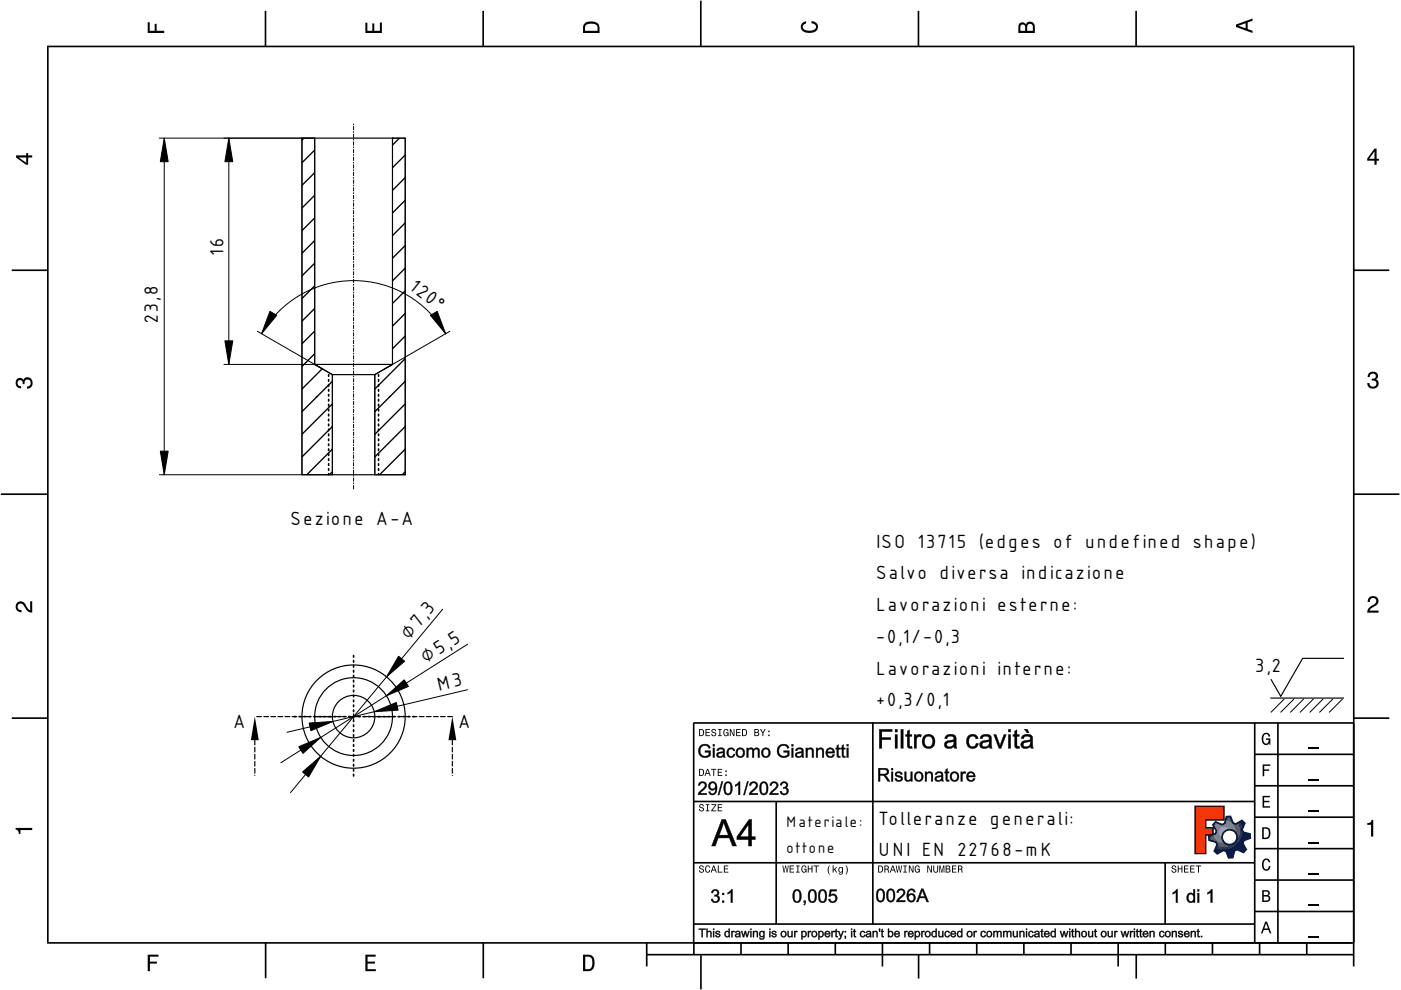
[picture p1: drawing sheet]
<svg xmlns="http://www.w3.org/2000/svg" width="297mm" height="210mm" viewBox="0 0 297 210" stroke-linecap="round" stroke-linejoin="round" font-family="sans-serif">
<defs><g id="words">
<g font-size="5">
<text x="47.4" y="54.1" transform="rotate(-90 47.4 54.1)">16</text>
<text x="86.8" y="61.2" transform="rotate(39 86.8 61.2)">120°</text>
<text x="33.5" y="68.5" transform="rotate(-90 33.5 68.5)">23,8</text>
<text x="61.7" y="111.2">Sezione A-A</text>
<text x="185.8" y="116.2">ISO 13715 (edges of undefined shape)</text>
<text x="185.8" y="122.9">Salvo diversa indicazione</text>
<text x="185.8" y="129.6">Lavorazioni esterne:</text>
<text x="86.8" y="135.6" transform="rotate(-50 86.8 135.6)">⌀7,3</text>
<text x="185.8" y="136.3">-0,1/-0,3</text>
<text x="90.3" y="140.7" transform="rotate(-32 90.3 140.7)">⌀5,5</text>
<text x="185.8" y="143">Lavorazioni interne:</text>
<text x="266.2" y="142.6">3,2</text>
<text x="93.1" y="146.5" transform="rotate(-13 93.1 146.5)">M3</text>
<text x="185.8" y="149.7">+0,3/0,1</text>
<text x="49.6" y="154.3">A</text>
<text x="97.3" y="154.3">A</text>
<text x="186.3" y="174.9">Tolleranze generali:</text>
<text x="186.3" y="181.6">UNI EN 22768-mK</text>
</g>
<g font-size="4">
<text x="166.7" y="175.4">Materiale:</text>
<text x="166.7" y="180.8">ottone</text>
</g>
</g></defs>
<g fill="none" stroke="#000" stroke-width=".35">
<path d="M10.1 9.7v190.1M10.1 9.9h277M56.3 2.3v7.5M102.4 2.3v7.5M148.6 .1v9.8M194.7 2.3v7.5M240.9 2.3v7.5M287 9.7v195.2M2.5 57.3h7.5M287.1 57.3h7.4M.2 104.8h10M287 104.8h9.7"/>
<path d="M2.5 152.3h7.5M147 153.3h140.1M147.1 153.3v49.1M185.1 153.2v42.8M266 159.9h21M266 153.3v46.7M270.9 153.3v46.7M287.1 152.3h7.4M147 169.9h119M164.6 169.9v26M266 179.9h21M266 173.3h21"/>
<path d="M266 166.6h21M10 199.9h277.1M56.3 199.9v7.5M102.5 199.9v7.5M137.1 199.9v5M147 195.9h119M147 182.9h119M157.1 199.9v2.5M167.1 199.9v2.5M177.1 199.9v2.5M187.1 199.9v5M197.1 199.9v2.5"/>
<path d="M207.1 199.9v2.5M217.1 199.9v2.5M227.1 199.9v2.5M237.1 199.9v5M247 182.9v13M247.1 199.9v2.5M257.1 199.9v2.5M266 193.3h21M266 186.6h21M267.1 199.9v2.5M277.1 199.9v2.5M137.1 202.4h150"/>
<path d="M148.6 202.6v7.2M194.8 202.4v5.1M240.9 202.4v5.1"/>
</g>
<g fill="#000">
<path d="M31.3 4.7h.4v1.8h1.1v-1.4h.4v1.4h1.6v.5h-3.5z" fill-rule="evenodd"/>
<path d="M77.5 4.8h.4v1.7h1v-1.5h.5v1.5h1.1v-1.7h.5v2.2h-3.5z" fill-rule="evenodd"/>
<path d="M124.1 4.9a2.19 2.19 0 0 0-.5 2.1h3.5v-1.2a1.42 1.42 0 0 0-1.7-1.3zM124.3 5.2a2.14 2.14 0 0 1 2.3 .3l.1 1h-2.7l.1-1z" fill-rule="evenodd"/>
<path d="M170.1 4.9l.8-.4v.5a.7 .7 0 0 0-.7 .5 .7 .7 0 0 0 .3 .8 1.69 1.69 0 0 0 2.5-.6 .9 .9 0 0 0-.9-.8v-.5a1.24 1.24 0 0 1 1.3 1.1 1.24 1.24 0 0 1-1 1.4 2.22 2.22 0 0 1-2.5-.7l-.1-.5z" fill-rule="evenodd"/>
<path d="M216.1 5l-.2 .8v1.2h3.5v-1.3a.98 .98 0 0 0-.7-1.1 .98 .98 0 0 0-1.2 .6 .84 .84 0 0 0-1.4-.2zM216.4 5.3a.54 .54 0 0 1 .7-.1 .54 .54 0 0 1 .3 .6v.7h-1.1zM217.9 5.2a.62 .62 0 0 1 .7-.1 .62 .62 0 0 1 .4 .6v.8h-1.2z" fill-rule="evenodd"/>
<path d="M262.1 5.2v.5l3.5 1.3v-.5l-1.1-.3v-1.4l1.1-.4v-.5zM262.6 5.5l1.5-.6v1.1z" fill-rule="evenodd"/>
<path d="M3.4 32.9v.5l2.1 1.5h.5v-1.5h.8v-.5h-.8v-.5h-.4v.5zM4 33.4h1.6v1.1z" fill-rule="evenodd"/>
<path d="M291.4 31.5l-1.5 2.1v.5h1.5v.8h.5v-.8h.5v-.4h-.5v-2.2zM291.4 32.1v1.6h-1.1z" fill-rule="evenodd"/>
<path d="M3.6 80.4a.86 .86 0 0 1 1.4 .1 1.06 1.06 0 0 1 1.2-.5 1.06 1.06 0 0 1 .7 1.2 1.1 1.1 0 0 1-1.2 1.2v-.4a.71 .71 0 0 0 .8-1 .71 .71 0 0 0-1.3-.1v.6h-.4a.61 .61 0 0 0-.3-.8 .61 .61 0 0 0-.8 .2 .61 .61 0 0 0 .2 .8l.6 .2v.4a1.15 1.15 0 0 1-1.2-.6 1.15 1.15 0 0 1 .3-1.3z" fill-rule="evenodd"/>
<path d="M290.3 79.1a1.08 1.08 0 0 1 1.3-.2 1.08 1.08 0 0 1 .5 1.3l-.4 .2a1.06 1.06 0 0 1 .6 1.3 1.06 1.06 0 0 1-1.2 .7 1.1 1.1 0 0 1-1.2-1.2h.4a.71 .71 0 0 0 1 .8 .71 .71 0 0 0 .1-1.3h-.6v-.4a.61 .61 0 0 0 .8-.3 .61 .61 0 0 0-.2-.8 .61 .61 0 0 0-.8 .2l-.2 .5h-.4z" fill-rule="evenodd"/>
<path d="M3.6 127.8a1.22 1.22 0 0 1 2 .7l.4 .6 .4 .3v-1.9h.4v2.4a1.8 1.8 0 0 1-1.7-1.4 .71 .71 0 0 0-.9-.5 .71 .71 0 0 0-.5 .8 .71 .71 0 0 0 .9 .6v.4a1.18 1.18 0 0 1-1.2-.6 1.18 1.18 0 0 1 .2-1.4z" fill-rule="evenodd"/>
<path d="M290.3 126.7a1.18 1.18 0 0 1 1.9 .3 1.18 1.18 0 0 1-1 1.7l-.5 .3-.3 .5h1.9v.4h-2.4a1.8 1.8 0 0 1 1.4-1.7 .71 .71 0 0 0 .5-.9 .71 .71 0 0 0-.9-.5 .71 .71 0 0 0-.5 .8h-.4z" fill-rule="evenodd"/>
<path d="M148.2 154.6v1.5h.5a.77 .77 0 0 0 .6-.8 .77 .77 0 0 0-.6-.7zM148.4 154.8a.58 .58 0 0 1 .7 .5 .58 .58 0 0 1-.7 .6zM149.6 154.6v1.5h.9v-.2h-.7v-.5h.6v-.2h-.6v-.4h.7v-.2zM151 154.7a.53 .53 0 0 0 0 .6 .53 .53 0 0 0 .6 .2 .32 .32 0 0 1-.3 .5 .32 .32 0 0 1-.3-.4h-.2a.5 .5 0 0 0 .7 .5 .5 .5 0 0 0 .1-.8l-.4-.1a.28 .28 0 0 1-.1-.4 .28 .28 0 0 1 .4-.1 .28 .28 0 0 1 .1 .3h.2a.51 .51 0 0 0-.3-.4 .51 .51 0 0 0-.5 .1zM152.3 154.6v.2h.2v1.1h-.2v.2h.7v-.2h-.3v-1.1h.3v-.2zM153.5 154.7a.81 .81 0 0 0 .5 1.4l.3-.2 .2 .2v-.8h-.6v.1h.4l-.2 .5a.6 .6 0 0 1-.5-.6 .6 .6 0 0 1 .4-.6l.2 .3h.2l-.1-.3a.53 .53 0 0 0-.8 0zM154.7 154.6v1.5h.2v-1.3l.6 1.3h.2v-1.5h-.2v1.2l-.5-1.2zM156.1 154.6v1.5h.9v-.2h-.7v-.5h.6v-.2h-.6v-.4h.7v-.2zM157.3 154.6v1.5h.5a.77 .77 0 0 0 .6-.8 .77 .77 0 0 0-.6-.7zM157.5 154.8a.58 .58 0 0 1 .7 .5 .58 .58 0 0 1-.7 .6zM159.9 154.6v1.5h.6a.42 .42 0 0 0 .5-.3 .42 .42 0 0 0-.3-.5l.2-.2-.1-.4zM160.1 154.8h.3a.23 .23 0 0 1 .3 .2 .23 .23 0 0 1-.3 .2h-.3zM160.1 155.4h.4a.26 .26 0 0 1 .3 .2 .26 .26 0 0 1-.3 .3h-.4zM161.1 154.6l.5 .9v.6h.2v-.6l.5-.9h-.2l-.4 .7-.3-.7zM162.9 155.8v.3h.3v-.3zM162.9 154.9v.3h.3v-.3z" fill-rule="evenodd"/>
<path d="M267.8 155.7a.85 .85 0 0 1 .9-.3 .85 .85 0 0 1 .6 .8h-.3l-.1-.3a.49 .49 0 0 0-.4-.3 .49 .49 0 0 0-.5 .3 1.2 1.2 0 0 0 .4 1.8 .66 .66 0 0 0 .6-.8h-.6v-.3h.9v1.3h-.1l-.1-.3-.3 .3a.85 .85 0 0 1-1.2-.7v-1.1z" fill-rule="evenodd"/>
<path d="M3.3 175.5h3.5v.5h-2.5v.8h-.3a.77 .77 0 0 0-.7-.9z" fill-rule="evenodd"/>
<path d="M148.4 170.6a.53 .53 0 0 0 0 .6 .53 .53 0 0 0 .6 .2 .32 .32 0 0 1-.3 .5 .32 .32 0 0 1-.3-.4h-.2a.5 .5 0 0 0 .7 .6 .5 .5 0 0 0 .1-.9l-.4-.1a.28 .28 0 0 1-.1-.4 .28 .28 0 0 1 .4-.1 .28 .28 0 0 1 .1 .4h.2a.51 .51 0 0 0-.3-.5 .51 .51 0 0 0-.5 .1zM149.7 170.5v.2h.2v1.1h-.2v.2h.7v-.2h-.3v-1.1h.3v-.2zM150.8 170.5v.2h.8l-.8 1.3h1.1v-.2h-.9l.9-1.3zM152.2 170.5v1.5h.9v-.2h-.7v-.5h.6v-.2h-.6v-.4h.7v-.2z" fill-rule="evenodd"/>
<path d="M148.2 163v1.5h.5a.77 .77 0 0 0 .6-.7 .77 .77 0 0 0-.6-.8zM148.4 163.2a.57 .57 0 0 1 .7 .6 .57 .57 0 0 1-.7 .5zM149.9 163l-.5 1.5h.2l.1-.4h.6l.2 .4h.2l-.6-1.5zM150 163.2l.3 .7h-.5zM150.8 163v.2h.4v1.3h.2v-1.3h.5v-.2zM152.2 163v1.5h.9v-.2h-.7v-.5h.6v-.2h-.6v-.4h.7v-.2zM153.8 164.2v.3h.3v-.3zM153.8 163.4v.3h.3v-.3z" fill-rule="evenodd"/>
<path d="M253.4 171h6.1v2.8h-3.9v1.7h1.6v1.5h-1.6v4h-2.2z" fill-rule="evenodd"/>
<path d="M257.7 174.3l-.5 .6 .7 1.3-.2 .6-1.4 .5v.9l1.5 .4 .3 .5-.7 1.4 .7 .5 1.3-.7 .6 .2 .5 1.4 .9-.1 .3-1.4 .6-.3 1.4 .6 .5-.6-.7-1.3 .2-.6 1.4-.5-.1-.9-1.4-.4-.3-.5 .6-1.4-.6-.6-1.3 .8-.6-.2-.5-1.4h-.9l-.4 1.5-.5 .2zM259.1 177.5a1.6 1.6 0 0 1 3.2 0 1.6 1.6 0 0 1-3.2 0z" fill-rule="evenodd"/>
<path d="M267.7 168.7h1.5v.3h-1.2v.8h1.1v.3h-1.1v.8h1.3v.3h-1.6z" fill-rule="evenodd"/>
<path d="M267.7 162.1h1.6v.3h-1.3v.7h1.1v.3h-1.1v1.2h-.3z" fill-rule="evenodd"/>
<path d="M267.6 175.4v2.5h.8a1.37 1.37 0 0 0 .7-2.2 1.56 1.56 0 0 0-1.5-.3zM267.9 175.7a.98 .98 0 0 1 1.2 .7 .98 .98 0 0 1-.7 1.2h-.5z" fill-rule="evenodd"/>
<path d="M289.9 174.5a.77 .77 0 0 0 .9-.6h.4v3.5h-.5v-2.5h-.8z" fill-rule="evenodd"/>
<path d="M148.4 183.6a.53 .53 0 0 0 0 .6 .53 .53 0 0 0 .6 .2 .32 .32 0 0 1-.3 .5 .32 .32 0 0 1-.3-.4h-.2a.5 .5 0 0 0 .7 .6 .5 .5 0 0 0 .1-.9l-.4-.1a.28 .28 0 0 1-.1-.4 .28 .28 0 0 1 .4-.1 .28 .28 0 0 1 .1 .4h.2a.51 .51 0 0 0-.3-.5 .51 .51 0 0 0-.5 .1zM149.6 183.7l-.1 .2a.67 .67 0 0 0 .1 .9 .67 .67 0 0 0 .8 .1l.2-.4h-.2l-.2 .3a.6 .6 0 0 1-.5-.5 .6 .6 0 0 1 .4-.6l.3 .3h.2l-.2-.4a.5 .5 0 0 0-.8 .1zM151.2 183.5l-.5 1.5h.2l.1-.4h.6l.2 .4h.2l-.6-1.5zM151.3 183.7l.3 .7h-.5zM152.2 183.5v1.5h1v-.2h-.8v-1.3zM153.5 183.5v1.5h.9v-.2h-.7v-.5h.6v-.2h-.6v-.4h.7v-.2z" fill-rule="evenodd"/>
<path d="M165.9 183.5l.3 1.5h.1l.3-1.3 .2 1.3h.2l.2-1.5h-.1l-.2 1.3-.2-1.3h-.2l-.2 1.3-.2-1.3zM167.4 183.5v1.5h1v-.2h-.8v-.5h.7v-.2h-.7v-.4h.7v-.2zM168.8 183.5v.2h.3v1.1h-.3v.2h.7v-.2h-.2v-1.1h.2v-.2zM170.1 183.7a.82 .82 0 0 0 .5 1.3l.3-.2 .1 .2v-.8h-.5v.2h.3l-.2 .4a.6 .6 0 0 1-.5-.5 .6 .6 0 0 1 .5-.6l.2 .3h.2l-.2-.4a.53 .53 0 0 0-.7 .1zM171.3 183.5v1.5h.2v-.7h.6v.7h.2v-1.5h-.2v.6h-.6v-.6zM172.5 183.5v.2h.5v1.3h.2v-1.3h.4v-.2zM175.8 183.5a1.35 1.35 0 0 0 .2 1.9 1.84 1.84 0 0 1 0-1.9zM176.5 183.5v1.5h.2v-.4l.2-.2 .4 .6h.2l-.4-.7 .4-.5h-.2l-.6 .6v-.9zM177.9 184a.59 .59 0 0 0-.2 .7 .59 .59 0 0 0 .7 .3l.1-.2a.31 .31 0 0 1-.1 .5 .31 .31 0 0 1-.4-.2h-.2a.47 .47 0 0 0 .5 .4 .47 .47 0 0 0 .4-.5v-1.2h-.2v.2l-.3-.2zM178 184.1l.1-.1a.42 .42 0 0 1 .4 .4 .42 .42 0 0 1-.4 .5l-.1-.3zM179.3 183.5a1.85 1.85 0 0 1 0 1.9 1.22 1.22 0 0 0 0-1.9z" fill-rule="evenodd"/>
<path d="M186.2 183.5v1.5h.5a.77 .77 0 0 0 .6-.7 .77 .77 0 0 0-.6-.8zM186.4 183.7a.58 .58 0 0 1 .6 .6 .58 .58 0 0 1-.6 .5zM187.5 183.5v1.5h.2v-.6a.45 .45 0 0 1 .5 .1 .45 .45 0 0 1 .1 .5h.2l-.2-.7a.42 .42 0 0 0 .1-.5 .42 .42 0 0 0-.4-.3zM187.7 183.7h.2a.26 .26 0 0 1 .4 .3 .26 .26 0 0 1-.4 .2h-.2zM189.2 183.5l-.6 1.5h.2l.2-.4h.6l.1 .4h.2l-.5-1.5zM189.3 183.7l.2 .7h-.4zM189.9 183.5l.3 1.5h.2l.2-1.3 .2 1.3h.2l.3-1.5h-.2l-.2 1.3-.2-1.3h-.2l-.2 1.3-.2-1.3zM191.5 183.5v.2h.3v1.1h-.3v.2h.8v-.2h-.3v-1.1h.3v-.2zM192.7 183.5v1.5h.2v-1.2l.5 1.2h.3v-1.5h-.2v1.2l-.6-1.2zM194.1 183.7a.81 .81 0 0 0 .5 1.3l.3-.2 .1 .2v-.8h-.5v.2h.3l-.2 .4a.6 .6 0 0 1-.5-.5 .6 .6 0 0 1 .5-.6l.2 .3h.2l-.2-.4a.53 .53 0 0 0-.7 .1zM196.6 183.5v1.5h.2v-1.2l.6 1.2h.2v-1.5h-.2v1.2l-.6-1.2zM197.9 183.5v.9a.52 .52 0 0 0 .5 .6 .52 .52 0 0 0 .5-.6v-.9h-.2v.9a.33 .33 0 0 1-.3 .5 .33 .33 0 0 1-.3-.5v-.9zM199.2 183.5v1.5h.1v-1.4l.3 1.4h.2l.3-1.4v1.4h.1v-1.5h-.2l-.3 1.3-.3-1.3zM200.5 183.5v1.5h.6a.42 .42 0 0 0 .4-.3 .42 .42 0 0 0-.2-.5l.2-.2-.1-.4zM200.7 183.7h.3a.23 .23 0 0 1 .3 .2 .23 .23 0 0 1-.3 .2h-.3zM200.7 184.3h.3a.26 .26 0 0 1 .3 .3 .26 .26 0 0 1-.3 .2h-.3zM201.8 183.5v1.5h1v-.2h-.8v-.5h.7v-.2h-.7v-.4h.8v-.2zM203.1 183.5v1.5h.2v-.6a.45 .45 0 0 1 .5 .1 .45 .45 0 0 1 .1 .5h.2l-.2-.7a.42 .42 0 0 0 .1-.5 .42 .42 0 0 0-.4-.3zM203.3 183.7h.3a.26 .26 0 0 1 .3 .3 .26 .26 0 0 1-.4 .2h-.2z" fill-rule="evenodd"/>
<path d="M248.5 183.6a.53 .53 0 0 0 0 .6 .53 .53 0 0 0 .6 .2 .32 .32 0 0 1-.2 .5 .32 .32 0 0 1-.3-.4h-.2a.5 .5 0 0 0 .6 .6 .5 .5 0 0 0 .2-.9l-.4-.1a.28 .28 0 0 1-.1-.4 .28 .28 0 0 1 .3-.1 .28 .28 0 0 1 .2 .4h.2a.51 .51 0 0 0-.3-.5 .51 .51 0 0 0-.6 .1zM249.7 183.5v1.5h.2v-.7h.6v.7h.2v-1.5h-.2v.6h-.6v-.6zM251 183.5v1.5h1v-.2h-.8v-.5h.7v-.2h-.7v-.4h.8v-.2zM252.3 183.5v1.5h1v-.2h-.8v-.5h.7v-.2h-.7v-.4h.8v-.2zM253.5 183.5v.2h.5v1.3h.2v-1.3h.5v-.2z" fill-rule="evenodd"/>
<path d="M268.3 195.4l-1 2.5h.4l.2-.7h1l.3 .7h.3l-.9-2.5zM268.4 195.8l.4 1.1h-.7z" fill-rule="evenodd"/>
<path d="M267.6 188.7v2.5h1a.7 .7 0 0 0 .7-.5 .7 .7 0 0 0-.4-.8 .61 .61 0 0 0 .3-.8 .61 .61 0 0 0-.7-.4zM267.9 189h.6a.38 .38 0 0 1 .4 .4 .38 .38 0 0 1-.5 .4h-.5zM267.9 190.1h.6a.44 .44 0 0 1 .5 .4 .44 .44 0 0 1-.5 .4h-.6z" fill-rule="evenodd"/>
<path d="M267.8 182.3a.85 .85 0 0 1 .9-.3 .85 .85 0 0 1 .6 .8h-.3l-.1-.2a.47 .47 0 0 0-.4-.3 .47 .47 0 0 0-.4 .3 1.21 1.21 0 0 0 .4 1.7 .64 .64 0 0 0 .5-.7h.4a.89 .89 0 0 1-.8 1 .89 .89 0 0 1-1-.7v-1.1z" fill-rule="evenodd"/>
<path d="M31.3 202.4h2.3v.4h-1.8v1.1h1.5v.4h-1.5v1.6h-.5z" fill-rule="evenodd"/>
<path d="M77.5 202.4h2.1v.4h-1.7v1.1h1.6v.4h-1.6v1.2h1.8v.4h-2.2z" fill-rule="evenodd"/>
<path d="M123.6 202.4v3.5h1.2a1.42 1.42 0 0 0 1.3-1.7 1.38 1.38 0 0 0-1.3-1.8zM124.1 202.8l1 .1a1.89 1.89 0 0 1 0 2.5l-1 .1z" fill-rule="evenodd"/>
</g>
<path d="M277.3 158.6h2.2M277.3 178.6h2.2M277.3 172h2.2M277.3 165.3h2.2M277.3 198.6h2.2M277.3 192h2.2M277.3 185.3h2.2" fill="none" stroke="#000" stroke-width=".25"/>
<g fill="#000">
<path d="M148.5 158a1.42 1.42 0 0 1 1.5-.1l.4 .2 .3 .5-.4 .1a.92 .92 0 0 0-.9-.6 .92 .92 0 0 0-.8 .5v.1a1.27 1.27 0 0 0 .4 1.5l.6 .1 .7-.3v-.5h-.9v-.4h1.3v1.1a1.65 1.65 0 0 1-2.5-.2l-.1-1.1zM148.6 158.1a1.57 1.57 0 0 0 .2 2.4l.9 .1 1-.4v-1h-1.2v.3h.8v.5a1.15 1.15 0 0 1-1.6 0 1.15 1.15 0 0 1 0-1.6l.5-.3h.5l.5 .2 .1 .4 .3-.1-.2-.4a1.39 1.39 0 0 0-1.8-.1zM151.1 157.8h.4v.4h-.4zM151.2 157.8v.4h.3v-.4zM151.1 158.5h.4v2.1h-.4zM151.2 158.6v2h.3v-2zM152.1 158.8l.8-.3 .7 .2 .2 1.9h-.4l-.1-.2a.94 .94 0 0 1-1.2 .1l-.2-.4 .1-.4 .4-.2 .9-.2a.5 .5 0 0 0-.5-.4 .5 .5 0 0 0-.5 .3h-.4zM152.1 158.8l-.1 .4h.3l.1-.3 .4-.1 .5 .2 .1 .3-1 .2a.62 .62 0 0 0-.4 .8l.6 .3h.4l.4-.3v.3h.4l-.3-1.8a1.12 1.12 0 0 0-1.4 0zM152.4 159.9a.38 .38 0 0 0 .1 .5 .38 .38 0 0 0 .5-.1l.3-.2v-.5zM152.4 159.8l.9-.2a.63 .63 0 0 1-.2 .7 .63 .63 0 0 1-.8 0l-.1-.2zM154.4 158.7h.1a.8 .8 0 0 1 1 0l.4 .5-.5 .1-.1-.4a.69 .69 0 0 0-.8 .7 .69 .69 0 0 0 .8 .6l.2-.4 .3 .1a.85 .85 0 0 1-.5 .8 .85 .85 0 0 1-1-.3 1.35 1.35 0 0 1 .1-1.7zM154.4 158.8a1.02 1.02 0 0 0-.2 1.3 1.02 1.02 0 0 0 1.4 .4l.2-.6h-.3a.5 .5 0 0 1-.3 .5 .5 .5 0 0 1-.6-.2l-.2-.6 .2-.6a.48 .48 0 0 1 .5-.2 .48 .48 0 0 1 .4 .4h.3a.85 .85 0 0 0-1.4-.4zM156.3 158.7l.7-.2 .6 .3a1.03 1.03 0 0 1-.2 1.8 1.03 1.03 0 0 1-1.4-1zM156.3 158.8a1.44 1.44 0 0 0 0 1.6l.8 .2 .3-.1 .4-.3a1.11 1.11 0 0 0-.8-1.6zM156.6 159l-.2 .6 .1 .6 .5 .1 .4-.1 .2-.6-.2-.6-.4-.1zM156.5 159l.5-.2a.69 .69 0 0 1 .6 1 .67 .67 0 0 1-.9 .5 .67 .67 0 0 1-.4-1zM158.3 158.5h.4v.4l.1-.3 .6-.1 .4 .4a.67 .67 0 0 1 .8-.4 .67 .67 0 0 1 .5 .7v1.4h-.4v-1.6l-.2-.1a.49 .49 0 0 0-.6 .5v1.2h-.4l-.1-1.7a.5 .5 0 0 0-.6 .1 .5 .5 0 0 0-.1 .6v1h-.4zM158.3 158.6v2h.3l.1-1.5 .4-.3 .4 .3v1.5h.3v-1.2l.2-.4a.42 .42 0 0 1 .5-.2 .42 .42 0 0 1 .2 .5v1.3h.3l-.1-1.9a.77 .77 0 0 0-1.1 .3 .65 .65 0 0 0-.6-.4 .65 .65 0 0 0-.6 .4v-.4zM161.7 158.7a1.05 1.05 0 0 1 1.4 .2 1.05 1.05 0 0 1 0 1.4 1.05 1.05 0 0 1-1.4 .1l-.3-.8zM161.7 158.8a1.04 1.04 0 0 0-.2 1.3 1.04 1.04 0 0 0 1.3 .4l.4-.3 .1-.4-.2-1a1.14 1.14 0 0 0-1.4 0zM162 159a.71 .71 0 0 0-.2 .9 .71 .71 0 0 0 .9 .3l.2-.4-.1-.8-.4-.1zM161.9 159l.5-.2a.69 .69 0 0 1 .6 1 .58 .58 0 0 1-.4 .6 .58 .58 0 0 1-.7-.2l-.2-.6zM165.2 158a1.42 1.42 0 0 1 1.5-.1l.4 .2 .2 .5-.4 .1-.1-.4a1.04 1.04 0 0 0-1.6 .3l.1 .1a1.27 1.27 0 0 0 .3 1.5l.7 .1 .7-.3v-.5h-.9v-.4h1.3v1.1a1.51 1.51 0 0 1-2 .2 1.51 1.51 0 0 1-.5-1.9zM165.2 158.1a1.73 1.73 0 0 0-.3 1.9l.5 .5h1.4l.5-.3v-1h-1.1v.3h.8v.5a1.15 1.15 0 0 1-1.7 0 1.15 1.15 0 0 1 .1-1.6l.4-.3h.6l.4 .2 .2 .4 .3-.1-.3-.4a1.39 1.39 0 0 0-1.8-.1zM167.8 157.8h.4v.4h-.4zM167.8 157.8v.4h.4v-.4zM167.8 158.5h.4v2.1h-.4zM167.8 158.6v2h.4v-2zM168.8 158.8l.8-.3 .6 .2 .3 1.9h-.4l-.1-.2a.94 .94 0 0 1-1.3 .1l-.2-.4 .2-.4 .4-.2 .9-.2a.5 .5 0 0 0-.5-.4 .5 .5 0 0 0-.5 .3h-.4zM168.8 158.8l-.2 .4h.4l.1-.3 .4-.1 .5 .2v.3l-.9 .2a.62 .62 0 0 0-.4 .8l.6 .3h.4l.3-.3 .1 .3h.3l-.2-1.8a1.12 1.12 0 0 0-1.4 0zM169.1 159.9h-.1a.38 .38 0 0 0 .2 .5 .38 .38 0 0 0 .5-.1l.2-.2 .1-.5zM169 159.8l1-.2a.63 .63 0 0 1-.2 .7 .63 .63 0 0 1-.8 0l-.1-.2zM170.8 158.5h.4v.4a.74 .74 0 0 1 .9-.4 .74 .74 0 0 1 .4 .9v1.2h-.4v-1.2a.46 .46 0 0 0-.5-.6 .46 .46 0 0 0-.4 .7v1.1h-.4zM170.9 158.6v2h.3v-1.5l.5-.3 .5 .2v1.6h.3l-.1-1.8-.2-.2h-.6l-.5 .4 .1-.4zM173 158.5h.4l-.1 .4a.74 .74 0 0 1 .9-.4 .74 .74 0 0 1 .5 .9v1.2h-.4v-1.2a.46 .46 0 0 0-.5-.6 .46 .46 0 0 0-.4 .7v1.1h-.4zM173 158.6v2h.4v-1.5l.5-.3 .4 .2v1.6h.4l-.1-1.8-.3-.2h-.6l-.4 .4v-.4zM175.3 158.8a.87 .87 0 0 1 1.4 0l.3 .5v.4h-1.5a.61 .61 0 0 0 .9 .6l.2-.4 .3 .1a.84 .84 0 0 1-1.1 .7 1.17 1.17 0 0 1-.5-1.9zM175.4 158.8l-.3 .8 .2 .8a1.24 1.24 0 0 0 1.3 .1l.3-.5h-.3a.53 .53 0 0 1-.4 .4 .53 .53 0 0 1-.6-.2l-.2-.6 1.5 .1a1.1 1.1 0 0 0-.9-1.1zM175.7 159l-.2 .4h1a.52 .52 0 0 0-.3-.5 .52 .52 0 0 0-.5 .1zM175.6 158.9v.1a.5 .5 0 0 1 .9 0l.1 .4h-1.2zM177.4 158.1l.4-.3v.8l.4-.1v.4h-.4v1.3l.3 .1 .1 .3-.5 .1-.3-.3v-1.6l-.3 .1v-.4l.3 .1zM177.4 158.1l.1 .5h-.3v.2h.3v1.6l.1 .2h.6l-.1-.3h-.3l-.1-.3v-1.2h.4v-.2h-.4l.1-.7zM178.5 158.1l.4-.3v.8l.3-.1v.4h-.3v1.3l.3 .1 .1 .3-.5 .1-.3-.3v-1.6l-.3 .1v-.4l.3 .1zM178.5 158.1l.1 .5h-.3v.2h.3v1.6l.1 .2h.5v-.3h-.3l-.1-.3v-1.2h.4v-.2h-.4l.1-.7zM179.5 157.8h.4v.4h-.4zM179.5 157.8v.4h.4v-.4zM179.5 158.5h.4v2.1h-.4zM179.5 158.6v2h.4v-2z"/>
<path d="M148.5 158.1a1.28 1.28 0 0 1 2.1 .5l-.3 .1a1.01 1.01 0 0 0-1.4-.5 1.01 1.01 0 0 0-.4 1.4 1.1 1.1 0 0 0 1.8 .4v-.5h-.8v-.3h1.2v1a1.51 1.51 0 0 1-2.2 .1 1.51 1.51 0 0 1 0-2.2zM151.2 157.8h.3v.4h-.3zM151.2 158.6h.3v2h-.3zM152.1 158.8a.87 .87 0 0 1 1-.3 .87 .87 0 0 1 .6 .8l.1 1.3h-.4l-.1-.2a.74 .74 0 0 1-.9 .3 .74 .74 0 0 1-.4-.9l.4-.3 .9-.2a.51 .51 0 0 0-.4-.5 .51 .51 0 0 0-.6 .4h-.3zM152.4 159.8a.36 .36 0 0 0 0 .5 .36 .36 0 0 0 .5 .1l.4-.3v-.5zM154.4 158.8a.86 .86 0 0 1 1.4 .4h-.3a.55 .55 0 0 0-.7-.3 .55 .55 0 0 0-.4 .7 .56 .56 0 0 0 .4 .7 .56 .56 0 0 0 .7-.4h.3a.94 .94 0 0 1-1.2 .7 .94 .94 0 0 1-.5-1.4zM156.3 158.8a1.01 1.01 0 0 1 1.4 .1 1.01 1.01 0 0 1-.1 1.5 1.01 1.01 0 0 1-1.5-.2l-.1-1zM156.5 159a.75 .75 0 0 0-.1 .9 .75 .75 0 0 0 .9 .4 .73 .73 0 0 0 .3-1 .73 .73 0 0 0-1.1-.3zM158.3 158.6h.3v.3a.68 .68 0 0 1 1.2 0 .66 .66 0 0 1 .8-.4 .66 .66 0 0 1 .4 .7v1.4h-.3v-1.3a.45 .45 0 0 0-.5-.5 .45 .45 0 0 0-.4 .6v1.2h-.3v-1.3a.46 .46 0 0 0-.6-.4 .46 .46 0 0 0-.3 .7v1h-.3zM161.7 158.8a1.01 1.01 0 0 1 1.5 .1 1.01 1.01 0 0 1-.2 1.5 1.01 1.01 0 0 1-1.5-.2v-1zM161.9 159a.75 .75 0 0 0-.1 .9 .75 .75 0 0 0 .9 .4 .73 .73 0 0 0 .3-1 .73 .73 0 0 0-1.1-.3zM165.2 158.1a1.28 1.28 0 0 1 2.1 .5l-.3 .1a1.01 1.01 0 0 0-1.4-.5 1.01 1.01 0 0 0-.4 1.4 1.1 1.1 0 0 0 1.8 .4v-.5h-.8v-.3h1.1v1a1.51 1.51 0 0 1-2.2 .1 1.51 1.51 0 0 1 .1-2.2zM167.8 157.8h.4v.4h-.4zM167.8 158.6h.4v2h-.4zM168.8 158.8a.87 .87 0 0 1 .9-.3 .87 .87 0 0 1 .6 .8l.1 1.3h-.3l-.1-.2a.74 .74 0 0 1-.9 .3 .74 .74 0 0 1-.4-.9l.4-.3 .9-.2a.51 .51 0 0 0-.5-.5 .51 .51 0 0 0-.5 .4h-.4zM169.1 159.8a.36 .36 0 0 0 0 .5 .36 .36 0 0 0 .4 .1l.4-.3 .1-.5zM170.9 158.6h.3v.3a.72 .72 0 0 1 .8-.3 .72 .72 0 0 1 .5 .8v1.2h-.3v-1.2a.5 .5 0 0 0-.6-.6 .5 .5 0 0 0-.4 .7v1.1h-.3zM173 158.6h.3v.3a.72 .72 0 0 1 .9-.3 .72 .72 0 0 1 .5 .8v1.2h-.4v-1.2a.5 .5 0 0 0-.5-.6 .5 .5 0 0 0-.4 .7v1.1h-.4zM175.3 158.8a.94 .94 0 0 1 1.2-.2 .94 .94 0 0 1 .4 1.1h-1.5a.59 .59 0 0 0 .5 .6 .59 .59 0 0 0 .7-.3h.3a1 1 0 0 1-1.4 .5 1 1 0 0 1-.3-1.5zM175.6 159l-.1 .4h1.1a.56 .56 0 0 0-.3-.5 .56 .56 0 0 0-.7 .1zM177.4 158.1l.4-.2v.7h.3v.2h-.3v1.2v.3h.3l.1 .3a.51 .51 0 0 1-.6 0 .51 .51 0 0 1-.2-.6v-1.2h-.2v-.2h.2zM178.5 158.1l.4-.2v.7h.3v.2h-.3v1.2v.3h.3v.3a.51 .51 0 0 1-.5 0 .51 .51 0 0 1-.2-.6v-1.2h-.2v-.2h.2zM179.5 157.8h.4v.4h-.4zM179.5 158.6h.4v2h-.4z"/>
<path d="M186.4 154.6h2.8v.6l-2.2-.1v1.3l1.9-.1v.6l-1.9-.1v1.9h-.6zM186.4 154.6v4.1h.6l-.1-1.9h2v-.4h-2v-1.3h2.2v-.5zM189.7 154.6h.6v.6h-.6zM189.8 154.6v.6h.5v-.6zM189.7 155.7h.6v3h-.6zM189.8 155.7v3h.5v-3zM191 154.6h.5v4.1h-.5zM191 154.6v4.1h.5v-4.1zM192.3 155l.6-.3-.1 1h.6v.5l-.6-.1 .1 2 .5 .1 .1 .5a.79 .79 0 0 1-.9-.1 .79 .79 0 0 1-.3-.8l.1-1.7-.4 .1v-.5h.4zM192.4 155v.8l-.4-.1v.4h.4v2.3l.2 .2 .8 .1-.1-.5a.35 .35 0 0 1-.4 0 .35 .35 0 0 1-.1-.4v-1.7h.5v-.4l-.5 .1v-1.1zM193.8 155.7h.5v.5l.4-.5h.5l.2 .1-.2 .6a.55 .55 0 0 0-.8 .2l-.1 2.1h-.5zM193.8 155.7v3h.5v-1.8l.1-.5 .5-.2 .3 .1 .2-.4a.76 .76 0 0 0-1.2 .3l.1-.5zM195.9 156l1-.4 .5 .1 .5 .4a1.53 1.53 0 0 1 .2 2 1.53 1.53 0 0 1-2 .4 1.79 1.79 0 0 1-.2-2.5zM196 156a2 2 0 0 0-.1 2.3l1 .4 .7-.2 .5-.5a1.67 1.67 0 0 0-.9-2.3l-.7 .1zM196.3 156.4l-.2 .8 .2 .8 .6 .3 .6-.3a1.21 1.21 0 0 0-.6-1.9zM196.2 156.3l.7-.3 .6 .3a1.15 1.15 0 0 1 .3 1.3 1.15 1.15 0 0 1-1.2 .7 1.33 1.33 0 0 1-.4-2zM200.6 155.9l1-.3 .6 .1 .4 .3 .2 .4v1.9l.2 .4h-.7v-.4a1.27 1.27 0 0 1-2.1-.2v-.4l.3-.5 1.7-.4a.75 .75 0 0 0-.6-.7 .75 .75 0 0 0-.8 .6l-.6-.1zM200.6 156l-.3 .6h.5l.1-.3 .4-.2 .8 .1a.36 .36 0 0 1 .2 .4 .36 .36 0 0 1-.3 .3l-1.1 .2a.84 .84 0 0 0-.4 1.4l.7 .2 .5-.1 .6-.4 .1 .5h.5l-.2-.6v-1.8a1.37 1.37 0 0 0-2.1-.3zM200.9 157.6l-.1 .3 .1 .3 .4 .1 .5-.1 .4-.3v-.7zM200.9 157.5l1.4-.4a.92 .92 0 0 1-.4 1.1 .92 .92 0 0 1-1.2-.1zM205.3 156l.7-.3 .8 .1 .4 .3 .2 .5-.5 .1a.78 .78 0 0 0-1-.6 .78 .78 0 0 0-.5 1.1l.2 .9 .6 .2 .5-.2 .2-.6 .5 .1a1.31 1.31 0 0 1-1.5 1.1 1.31 1.31 0 0 1-1-1.5l.1-.8zM205.4 156a1.98 1.98 0 0 0-.1 2.3l.9 .4 .6-.1 .2-.2 .4-.7-.4-.1a.78 .78 0 0 1-.8 .8 .78 .78 0 0 1-.8-.8l.1-1.1 .3-.3 .6-.1 .4 .2 .1 .4 .5-.1a1.22 1.22 0 0 0-2-.6zM208.1 155.9l1-.3 .6 .1 .4 .3 .1 .4v1.9l.2 .4h-.6v-.4a1.27 1.27 0 0 1-2.1-.2v-.4l.3-.5 1.7-.4a.75 .75 0 0 0-.7-.7 .75 .75 0 0 0-.7 .6l-.6-.1zM208.1 156l-.3 .6h.5l.1-.3 .4-.2 .8 .1a.36 .36 0 0 1 .2 .4 .36 .36 0 0 1-.3 .3l-1.1 .2a.84 .84 0 0 0-.5 1.4l.8 .2 .5-.1 .6-.4 .1 .5h.5l-.2-.6v-1.8a1.37 1.37 0 0 0-2.1-.3zM208.4 157.6l-.1 .3 .1 .3 .4 .1 .5-.1 .3-.3 .1-.7zM208.3 157.5l1.5-.4a.92 .92 0 0 1-.4 1.1 .92 .92 0 0 1-1.2-.1zM210.6 155.7h.6l.8 2.4 .8-2.4h.6l-1.1 3h-.5zM210.7 155.7l1.1 3h.4l1.2-3h-.6l-.8 2.5-.8-2.5zM213.8 154.6h.5v.6h-.5zM213.8 154.6v.6h.5v-.6zM213.8 155.7h.5v3h-.5zM213.8 155.7v3h.5v-3zM215.1 155l.6-.3-.1 1h.5v.5l-.5-.1v2l.5 .1 .1 .5a.79 .79 0 0 1-.8-.1 .79 .79 0 0 1-.3-.8v-1.7l-.4 .1v-.5h.4zM215.1 155l.1 .8-.4-.1v.4h.4v2.3l.2 .2 .8 .1-.1-.5a.35 .35 0 0 1-.4 0 .35 .35 0 0 1-.1-.4v-1.7h.5v-.4l-.5 .1v-1.1zM216.8 155.9l1-.3 .6 .1 .4 .3 .2 .4v1.9l.2 .4h-.6l-.1-.4a1.27 1.27 0 0 1-2.1-.2v-.4l.4-.5 1.7-.4a.75 .75 0 0 0-.7-.7 .75 .75 0 0 0-.8 .6l-.5-.1zM216.9 156l-.4 .6h.5l.1-.3 .4-.2 .8 .1a.36 .36 0 0 1 .2 .4 .36 .36 0 0 1-.3 .3l-1.1 .2a.84 .84 0 0 0-.4 1.4l.7 .2 .6-.1 .5-.4 .1 .5h.5l-.2-.6v-1.8a1.37 1.37 0 0 0-2-.3zM217.1 157.6l-.1 .3 .1 .3 .4 .1 .5-.1 .4-.3 .1-.7zM217.1 157.5l1.4-.4a.92 .92 0 0 1-.4 1.1 .92 .92 0 0 1-1.1-.1zM217.1 154.6h.7l.4 .8h-.4zM217.2 154.6l.6 .8h.4l-.4-.8z"/>
<path d="M186.4 154.6h2.7v.5h-2.1v1.3h1.9v.4h-1.9v1.9h-.6zM189.8 154.6h.5v.6h-.5zM189.8 155.7h.5v3h-.5zM191 154.6h.5v4.1h-.5zM192.4 155l.4-.3v1h.5v.4h-.5v1.7a.33 .33 0 0 0 .2 .4 .33 .33 0 0 0 .3 0l.1 .5a.73 .73 0 0 1-.8-.1 .73 .73 0 0 1-.2-.8v-1.7h-.4v-.4h.4zM193.8 155.7h.5v.5a.71 .71 0 0 1 1.1-.4l-.2 .5a.65 .65 0 0 0-.7 .1 .65 .65 0 0 0-.2 .7v1.6h-.5zM196 156a1.48 1.48 0 0 1 2.2 1 1.48 1.48 0 0 1-1.9 1.6 1.69 1.69 0 0 1-.3-2.6zM196.3 156.4a1.12 1.12 0 0 0-.3 1.2 1.12 1.12 0 0 0 1.1 .7 1.13 1.13 0 0 0 .6-1.3 1.13 1.13 0 0 0-1.1-.9zM200.6 156a1.41 1.41 0 0 1 2.1 .3l.2 2.4h-.5l-.1-.4a1.2 1.2 0 0 1-2.1-.4 1.27 1.27 0 0 1 1.5-1h.3a.41 .41 0 0 0 .2-.5 .41 .41 0 0 0-.4-.3l-.8 .1-.2 .4h-.5zM200.9 157.5a.54 .54 0 0 0 0 .8 .54 .54 0 0 0 .8 0 .9 .9 0 0 0 .5-1.1zM205.3 156a1.24 1.24 0 0 1 2.1 .6l-.5 .1a.8 .8 0 0 0-1-.6 .8 .8 0 0 0-.5 1.1 .81 .81 0 0 0 .6 1.1 .81 .81 0 0 0 1-.7l.4 .1a1.32 1.32 0 0 1-1.6 1 1.32 1.32 0 0 1-.9-1.8zM208.1 156a1.41 1.41 0 0 1 2.1 .3l.2 2.4h-.5l-.1-.4a1.2 1.2 0 0 1-2.1-.4 1.27 1.27 0 0 1 1.5-1h.3a.41 .41 0 0 0 .2-.5 .41 .41 0 0 0-.5-.3l-.7 .1-.2 .4h-.5zM208.4 157.5a.54 .54 0 0 0 0 .8 .54 .54 0 0 0 .8 0 .9 .9 0 0 0 .5-1.1zM210.7 155.7h.5l.8 2.4 .8-2.4h.6l-1.2 3h-.4zM213.8 154.6h.5v.6h-.5zM213.8 155.7h.5v3h-.5zM215.1 155l.5-.3v1h.5v.4h-.5v1.7a.33 .33 0 0 0 .1 .4 .33 .33 0 0 0 .4 0l.1 .5a.73 .73 0 0 1-.8-.1 .73 .73 0 0 1-.3-.8v-1.7h-.3v-.4h.3zM216.8 156a1.41 1.41 0 0 1 2.1 .3l.2 2.4h-.5l-.1-.4a1.2 1.2 0 0 1-2.1-.4 1.27 1.27 0 0 1 1.5-1h.3a.41 .41 0 0 0 .2-.5 .41 .41 0 0 0-.4-.3l-.8 .1-.2 .4h-.5zM217.1 157.5a.54 .54 0 0 0 .1 .8 .54 .54 0 0 0 .7 0 .9 .9 0 0 0 .6-1.1zM217.2 154.6h.6l.4 .8h-.4z"/>
<path d="M148.3 165.9a.91 .91 0 0 1 1.4 .2 .91 .91 0 0 1-.5 1.4l-.7 .7h1.3v.3h-1.8a3.2 3.2 0 0 1 1.3-1.6 .53 .53 0 0 0-.2-.9 .53 .53 0 0 0-.7 .6l-.4-.1zM150.4 166a1 1 0 0 1 1.3-.1 1 1 0 0 1 .3 1.2 1.1 1.1 0 0 1-.2 1.1 1.1 1.1 0 0 1-1.2 .3l-.4-.6 .4-.1a.58 .58 0 0 0 .7 .4 .58 .58 0 0 0 .4-.7v-.3a.88 .88 0 0 1-1.3 .1 .88 .88 0 0 1 0-1.3zM150.5 166.6a.6 .6 0 0 0 1.1 0 .6 .6 0 0 0-1.1 0zM153 165.7h.3l-.8 2.9h-.3zM153.8 165.9a1 1 0 0 1 1.2 .1 1 1 0 0 1 .3 1.1 1.02 1.02 0 0 1-.3 1.2 1.02 1.02 0 0 1-1.1 .1 2.13 2.13 0 0 1-.1-2.5zM154.1 166.1a1.89 1.89 0 0 0 .1 2.2h.3a1.73 1.73 0 0 0 0-2.3zM155.9 166.4l.8-.7h.2v2.8h-.3v-2.2l-.7 .4zM158.4 165.7h.3l-.8 2.9h-.3zM159.2 165.9a.91 .91 0 0 1 1.4 .2 .91 .91 0 0 1-.5 1.4l-.8 .7h1.4v.3h-1.9a3.2 3.2 0 0 1 1.3-1.6 .53 .53 0 0 0-.1-.9 .53 .53 0 0 0-.8 .6l-.3-.1zM161.4 165.9a1 1 0 0 1 1.2 .1 1 1 0 0 1 .2 1.1 1.02 1.02 0 0 1-.2 1.2 1.02 1.02 0 0 1-1.1 .1 2.13 2.13 0 0 1-.1-2.5zM161.7 166.1a1.89 1.89 0 0 0 .1 2.2h.3a1.73 1.73 0 0 0 0-2.3zM163.5 165.9a.91 .91 0 0 1 1.4 .2 .91 .91 0 0 1-.5 1.4l-.8 .7h1.4v.3h-1.8a3.2 3.2 0 0 1 1.3-1.6 .53 .53 0 0 0-.2-.9 .53 .53 0 0 0-.7 .6l-.4-.1zM165.7 165.9a.74 .74 0 0 1 1.1 0 .74 .74 0 0 1-.1 1.1 .88 .88 0 0 1 0 1.5 .88 .88 0 0 1-1.3-.7l.3-.1a.56 .56 0 0 0 .7 .6 .56 .56 0 0 0 .4-.8 .56 .56 0 0 0-.8-.3l.1-.3a.48 .48 0 0 0 .6-.4 .48 .48 0 0 0-.5-.5 .48 .48 0 0 0-.5 .5l-.3-.1z"/>
<path d="M148.3 165.9a.94 .94 0 0 1 1.5 .2 .94 .94 0 0 1-.6 1.4l-.7 .7h1.4v.4h-2l.3-.7 1.1-1a.5 .5 0 0 0-.2-.9 .5 .5 0 0 0-.7 .6h-.4zM148.3 166l-.3 .5 .4 .1a.58 .58 0 0 1 .9-.5 .58 .58 0 0 1-.1 1l-.9 .8-.3 .6h1.8v-.3h-1.4l1.4-1.4a.85 .85 0 0 0-.4-1 .85 .85 0 0 0-1.1 .2zM150.4 165.9v.1a.79 .79 0 0 1 1.2-.1v-.1a1.91 1.91 0 0 1-.2 2.7 .78 .78 0 0 1-1.2-.7h.4l.1 .4h.6l.2-.2 .2-.8a.83 .83 0 0 1-1 .4 .83 .83 0 0 1-.5-.9zM150.5 166a.88 .88 0 0 0-.2 1.1 .88 .88 0 0 0 1.1 .4l.3-.4v.1a.71 .71 0 0 1-.2 .9 .71 .71 0 0 1-.9 0v-.3l-.4 .1 .3 .5 .5 .1 .6-.1 .3-.5 .1-.8-.1-.8a.91 .91 0 0 0-1.4-.3zM150.7 166.2l-.1 .5 .1 .4 .4 .1 .4-.1a.59 .59 0 0 0 0-.8 .59 .59 0 0 0-.8-.1zM150.4 166.6a.65 .65 0 0 1 1.3 0 .65 .65 0 0 1-1.3 0zM153 165.6h.3l-.8 3h-.4zM153 165.7l-.8 2.9h.3l.8-2.9zM153.8 165.9l.6-.2 .4 .1 .4 .7a1.73 1.73 0 0 1-.6 2.1 1.05 1.05 0 0 1-1.2-1.5l.1-.8zM153.9 165.9a2.29 2.29 0 0 0-.2 2.4 .99 .99 0 0 0 1.2 .1l.2-.5a1.77 1.77 0 0 0-.5-2.1zM154 166.2l-.2 .9 .2 1a.51 .51 0 0 0 .8 0l.1-1.4a.53 .53 0 0 0-.3-.6 .53 .53 0 0 0-.6 .1zM154.1 166.1l.4-.1 .3 .2a1.81 1.81 0 0 1-.3 2.1h-.3a1.88 1.88 0 0 1-.1-2.2zM155.8 166.4l.6-.3a.4 .4 0 0 1 .5-.4v2.9h-.4l.1-2.2-.8 .4zM155.9 166.4v.3l.7-.5v2.3h.3v-2.8h-.2l-.3 .4zM158.4 165.6h.4l-.9 3h-.3zM158.4 165.7l-.7 2.9h.2l.8-2.9zM159.1 165.9h.1a.94 .94 0 0 1 1.4 .2 .94 .94 0 0 1-.5 1.4l-.8 .7h1.4v.4h-1.9l.3-.7 1-1a.5 .5 0 0 0-.2-.9 .5 .5 0 0 0-.6 .6h-.5zM159.2 166l-.3 .5 .3 .1 .2-.5a.58 .58 0 0 1 .9 .1 .58 .58 0 0 1-.3 .9l-.9 .8-.3 .6h1.9v-.3h-1.5l1.4-1.4a.85 .85 0 0 0-.4-1 .85 .85 0 0 0-1 .2zM161.4 165.9l.5-.2 .5 .1 .4 .7a1.73 1.73 0 0 1-.7 2.1 1.09 1.09 0 0 1-1.1-1.5l.1-.8zM161.5 165.9a2.29 2.29 0 0 0-.2 2.4 .99 .99 0 0 0 1.1 .1l.3-.5a2.6 2.6 0 0 0-.1-1.8 .86 .86 0 0 0-1.1-.2zM161.6 166.2a2.19 2.19 0 0 0 .2 2l.5-.1 .1-1.4-.2-.6-.3-.1zM161.6 166.1l.5-.1a1.74 1.74 0 0 1 0 2.3h-.3l-.3-.2a1.94 1.94 0 0 1 .1-2zM163.5 165.9a.95 .95 0 0 1 1.4 .2 .95 .95 0 0 1-.5 1.4l-.8 .7h1.4v.4h-1.9l.3-.7 1.1-1a.5 .5 0 0 0-.2-.9 .5 .5 0 0 0-.7 .6h-.4zM163.5 166l-.3 .5 .4 .1a.58 .58 0 0 1 .9-.5 .58 .58 0 0 1-.1 1l-1 .8-.2 .6h1.8v-.3h-1.4l1.3-1.4a.85 .85 0 0 0-.3-1 .85 .85 0 0 0-1.1 .2zM165.7 165.9a.75 .75 0 0 1 1-.1 .63 .63 0 0 1 .4 .6 .63 .63 0 0 1-.4 .6 .77 .77 0 0 1 .6 .7 .77 .77 0 0 1-.5 .8 .89 .89 0 0 1-1.4-.8h.3a.55 .55 0 0 0 .4 .5 .55 .55 0 0 0 .6-.1 .55 .55 0 0 0 0-.7 .55 .55 0 0 0-.7-.2v-.3l.5-.1a.45 .45 0 0 0-.1-.8 .45 .45 0 0 0-.6 .5h-.4zM165.7 165.9l-.3 .5 .3 .1 .4-.5 .5 .1a.49 .49 0 0 1 .1 .6 .49 .49 0 0 1-.6 .2l-.1 .3 .4-.1 .3 .2a.57 .57 0 0 1 0 .8 .57 .57 0 0 1-.8 .1l-.2-.5-.3 .1 .2 .5a1.14 1.14 0 0 0 1.3 0 .77 .77 0 0 0-.2-1.3h-.1a.65 .65 0 0 0 .4-.9 .92 .92 0 0 0-1.3-.2z"/>
<path d="M153 173.7h.9l2.3 5.7h-.9l-.7-1.7h-2.3l-.6 1.7h-.9zM153 173.7l-2.1 5.7h.8l.6-1.8h2.4l.6 1.8h.9l-2.4-5.7zM153.4 174.3l-.2 .9-.7 1.9h1.9zM153.4 174.3l1.1 2.8h-2.1zM158.8 173.7h.6v3.7h.8v.7l-.8-.1v1.4h-.8l.1-1.4-2.5 .1v-.7zM158.8 173.7l-2.6 3.7v.6h2.5v1.4h.7l-.1-1.4h.8v-.6h-.8l.1-3.7zM158.6 174.9l-1.6 2.5h1.7zM158.7 174.7v2.7h-1.9z"/>
<path d="M153 173.7h.8l2.4 5.7h-.9l-.7-1.7h-2.3l-.6 1.7h-.8zM153.4 174.3l-.9 2.8h1.9zM158.8 173.7h.6v3.7h.7v.6h-.7v1.4h-.7v-1.4h-2.5v-.6zM158.7 174.9l-1.8 2.5h1.8z"/>
<path d="M186.2 162.8l1.8 .1a.74 .74 0 0 1 .5 .7 .74 .74 0 0 1-.4 .7l-.4 .1 .3 .2 .8 1.1h-.6l-.6-1-.4-.3h-.6v1.3h-.4zM186.2 162.9v2.8h.4v-1.3l.8 .1 .8 1.2h.5l-.8-1.2-.4-.1 .8-.3 .1-.5-.1-.4-.4-.3zM186.6 163.2v.9h1.2l.2-.2a.47 .47 0 0 0-.1-.5 .47 .47 0 0 0-.4-.2zM186.6 163.1l1.1 .1 .2 .1a.5 .5 0 0 1 .1 .7 .5 .5 0 0 1-.6 .1h-.8zM188.9 162.8h.5v.5h-.5zM189 162.9v.4h.3v-.4zM188.9 163.6h.5v2.1h-.5zM189 163.6v2.1h.3v-2.1zM189.9 163.8l.3-.2a.73 .73 0 0 1 1.1 .6h-.3a.42 .42 0 0 0-.4-.3 .42 .42 0 0 0-.4 .3l.9 .4a.56 .56 0 0 1 .4 .6 .56 .56 0 0 1-.5 .5 .86 .86 0 0 1-1.3-.7h.3a.57 .57 0 0 0 .9 .3v-.4l-1.1-.4-.1-.3zM189.9 163.8a.53 .53 0 0 0 .2 .8l.9 .4a.47 .47 0 0 1-.2 .5 .47 .47 0 0 1-.6-.2l-.1-.3-.4 .1 .3 .4a.86 .86 0 0 0 1.3-.6l-.2-.3-.9-.3-.1-.2 .1-.2 .3-.1 .4 .1 .1 .3h.3a.88 .88 0 0 0-1.4-.4zM191.8 163.6h.4v1.5l.4 .3 .4-.3v-1.5h.5v2.1h-.4v-.3l-.1 .2-.5 .1-.6-.2zM191.8 163.6v1.3a.69 .69 0 0 0 .5 .8 .69 .69 0 0 0 .9-.5l-.1 .5h.3v-2.1h-.3v1.1a.58 .58 0 0 1-.2 .6 .58 .58 0 0 1-.6 .1l-.2-.4v-1.4zM194.1 163.8a1.05 1.05 0 0 1 1.4 .2 1.05 1.05 0 0 1 0 1.4 1.05 1.05 0 0 1-1.4 .1l-.3-.8zM194.2 163.8a1.04 1.04 0 0 0-.2 1.4 1.04 1.04 0 0 0 1.3 .4l.3-.4 .1-.3-.2-1a1.14 1.14 0 0 0-1.3-.1zM194.4 164.1a.71 .71 0 0 0-.2 .9 .71 .71 0 0 0 .9 .3l.2-.4-.1-.8-.4-.2zM194.3 164l.1 .1a.61 .61 0 0 1 .7-.2 .61 .61 0 0 1 .3 .7 .62 .62 0 0 1-.3 .8 .62 .62 0 0 1-.7-.2l-.2-.5zM196.1 163.6h.4l-.1 .3a.74 .74 0 0 1 .9-.3 .74 .74 0 0 1 .5 .8v1.3h-.4v-1.3a.46 .46 0 0 0-.5-.5 .46 .46 0 0 0-.4 .7v1.1h-.4zM196.1 163.6v2.1h.4v-1.6l.5-.2 .4 .2v1.6h.4l-.1-1.9-.3-.1h-.6l-.4 .4v-.5zM198.4 163.8l.8-.2 .6 .2 .3 1.9h-.4l-.1-.3a.94 .94 0 0 1-1.3 .2l-.2-.5 .2-.4 .4-.2 .9-.1a.5 .5 0 0 0-.5-.5 .5 .5 0 0 0-.5 .4h-.4zM198.4 163.9l-.2 .3 .4 .1 .1-.4 .4-.1 .5 .3v.3l-.9 .2a.62 .62 0 0 0-.4 .8l.6 .3 .4-.1 .4-.3v.4h.3l-.2-1.9a1.12 1.12 0 0 0-1.4 .1zM198.7 164.9l-.1 .1a.38 .38 0 0 0 .2 .4 .38 .38 0 0 0 .5-.1l.2-.2 .1-.5zM198.6 164.9l1-.3a.63 .63 0 0 1-.2 .8 .63 .63 0 0 1-.8 0l-.1-.3zM200.5 163.1l.4-.2v.7h.4v.3h-.4v1.4h.3l.1 .4h-.5l-.3-.2v-1.6h-.3v-.3h.3zM200.5 163.1l.1 .6-.3-.1v.3h.3v1.6l.1 .1 .6 .1-.1-.3h-.3l-.1-.3v-1.2h.4v-.3l-.4 .1 .1-.8zM201.7 163.8a1.05 1.05 0 0 1 1.4 .2 1.05 1.05 0 0 1 0 1.4 1.05 1.05 0 0 1-1.4 .1l-.3-.8zM201.7 163.8a1.04 1.04 0 0 0-.2 1.4 1.04 1.04 0 0 0 1.3 .4l.4-.4 .1-.3-.2-1a1.14 1.14 0 0 0-1.4-.1zM202 164.1a.71 .71 0 0 0-.2 .9 .71 .71 0 0 0 .9 .3l.2-.4-.1-.8-.4-.2zM201.9 164v.1a.61 .61 0 0 1 .8-.2 .61 .61 0 0 1 .3 .7 .62 .62 0 0 1-.3 .8 .62 .62 0 0 1-.8-.2l-.2-.5zM203.7 163.6h.4l-.1 .3a.47 .47 0 0 1 .4-.3 .47 .47 0 0 1 .4 .1l-.1 .4-.4-.1-.2 .2v1.5h-.4zM203.7 163.6v2.1h.4v-1.6l.3-.2 .3 .1 .1-.3a.6 .6 0 0 0-.8 .2v-.3zM205.1 163.9h.1a.87 .87 0 0 1 1.3 0l.3 .4v.5l-1.5-.1a.61 .61 0 0 0 .9 .6l.2-.3h.4a.84 .84 0 0 1-1.2 .7 1.17 1.17 0 0 1-.5-1.8zM205.2 163.9l-.3 .8 .3 .7a1.24 1.24 0 0 0 1.2 .1l.4-.4-.4-.1a.53 .53 0 0 1-.4 .5 .53 .53 0 0 1-.6-.2l-.2-.6h1.6a1.1 1.1 0 0 0-1-1.1zM205.5 164.1l-.2 .4h1.1a.52 .52 0 0 0-.3-.5 .52 .52 0 0 0-.6 .1zM205.4 164h.1a.5 .5 0 0 1 .8 .1l.1 .4h-1.2z"/>
<path d="M186.2 162.9h1.3a.78 .78 0 0 1 .9 .6 .78 .78 0 0 1-.7 .9l1 1.3h-.5l-.7-1.1-.5-.2h-.4v1.3h-.4zM186.6 163.2v.9h.8a.49 .49 0 0 0 .7-.4 .49 .49 0 0 0-.6-.5zM189 162.9h.3v.4h-.3zM189 163.6h.3v2.1h-.3zM189.9 163.8a.88 .88 0 0 1 1.4 .4h-.3a.4 .4 0 0 0-.5-.4 .4 .4 0 0 0-.3 .5l.2 .1a.86 .86 0 0 1 1 .8 .9 .9 0 0 1-.9 .5 .9 .9 0 0 1-.8-.6l.4-.1a.45 .45 0 0 0 .4 .5 .45 .45 0 0 0 .4-.6h-.1a.89 .89 0 0 1-1-.9zM191.8 163.6h.3v1.2a.51 .51 0 0 0 .5 .6 .51 .51 0 0 0 .5-.7v-1.1h.3v2.1h-.3v-.3a.72 .72 0 0 1-.8 .3 .72 .72 0 0 1-.5-.8zM194.2 163.8a1.01 1.01 0 0 1 1.4 .2 1.01 1.01 0 0 1-.2 1.4 1.01 1.01 0 0 1-1.4-.2l-.1-.9zM194.4 164.1a.75 .75 0 0 0-.2 .9 .75 .75 0 0 0 .9 .3 .73 .73 0 0 0 .3-1 .73 .73 0 0 0-1-.2zM196.1 163.6h.3v.3a.72 .72 0 0 1 .9-.3 .72 .72 0 0 1 .5 .8v1.3h-.4v-1.3a.5 .5 0 0 0-.5-.5 .5 .5 0 0 0-.4 .7v1.1h-.4zM198.4 163.9a.87 .87 0 0 1 .9-.3 .87 .87 0 0 1 .6 .8l.1 1.3h-.3l-.1-.3a.74 .74 0 0 1-.9 .3 .74 .74 0 0 1-.4-.8l.4-.3 .9-.2a.51 .51 0 0 0-.5-.6 .51 .51 0 0 0-.5 .5l-.4-.1zM198.7 164.9a.36 .36 0 0 0 0 .5 .36 .36 0 0 0 .4 0l.4-.3 .1-.5zM200.5 163.1l.4-.2v.7h.3v.3h-.3v1.2v.2l.3 .1 .1 .3a.51 .51 0 0 1-.6-.1 .51 .51 0 0 1-.2-.5v-1.2h-.2v-.3h.2zM201.7 163.8a1.01 1.01 0 0 1 1.5 .2 1.01 1.01 0 0 1-.2 1.4 1.01 1.01 0 0 1-1.5-.2v-.9zM201.9 164.1a.75 .75 0 0 0-.1 .9 .75 .75 0 0 0 .9 .3 .73 .73 0 0 0 .3-1 .73 .73 0 0 0-1.1-.2zM203.7 163.6h.3v.3l.2-.2 .4-.1 .2 .1-.1 .3a.45 .45 0 0 0-.5 .1 .45 .45 0 0 0-.1 .5v1.1h-.4zM205.2 163.9a.94 .94 0 0 1 1.1-.2 .94 .94 0 0 1 .5 1h-1.5a.59 .59 0 0 0 .4 .7 .59 .59 0 0 0 .7-.4l.4 .1a1 1 0 0 1-1.5 .5 1 1 0 0 1-.3-1.5zM205.5 164l-.2 .5h1.1a.56 .56 0 0 0-.3-.6 .56 .56 0 0 0-.6 .1z"/>
<path d="M148.1 196.9h1.5v.3l-.6-.1v1.6h-.3l.1-1.6-.7 .1zM148.2 196.9v.2h.6v1.6h.2v-1.6h.6v-.2zM149.8 196.9h.3l-.1 .6a.49 .49 0 0 1 .8 .1l.1 1.1h-.3v-.8a.28 .28 0 0 0-.3-.3 .28 .28 0 0 0-.2 .4v.7h-.3zM149.8 196.9v1.8h.2v-1l.4-.2 .3 .2-.1 1h.3l-.1-.8a.43 .43 0 0 0-.3-.5 .43 .43 0 0 0-.5 .3v-.8zM151.1 196.9h.3v.3h-.3zM151.2 196.9v.3h.2v-.3zM151.1 197.4h.3v1.3h-.3zM151.2 197.4v1.3h.2v-1.3zM151.7 197.5l.3-.1a.47 .47 0 0 1 .7 .4h-.3a.24 .24 0 0 0-.2-.2 .24 .24 0 0 0-.2 .2l.5 .2a.38 .38 0 0 1 .3 .5 .38 .38 0 0 1-.4 .2h-.4l-.3-.2-.1-.2 .3-.1 .3 .3 .3-.2-.8-.4zM151.8 197.5l-.1 .3 .2 .2 .5 .2a.21 .21 0 0 1 .1 .2 .21 .21 0 0 1-.2 .2l-.4-.1v-.2h-.2l.1 .3a.58 .58 0 0 0 .9-.3v-.2l-.8-.4 .3-.2 .4 .2a.52 .52 0 0 0-.8-.2zM153.7 197.5h.2a.4 .4 0 0 1 .6 0v-.6h.3v1.8h-.3v-.2a.51 .51 0 0 1-.6 .2 .51 .51 0 0 1-.3-.5zM153.8 197.6l-.1 .8 .5 .3 .4-.3-.1 .3h.2v-1.8h-.2v.8a.45 .45 0 0 0-.7-.1zM154 197.7v.7h.4v-.7zM153.9 197.6a.46 .46 0 0 1 .7 .4 .46 .46 0 0 1-.7 .4l-.1-.4zM155 197.4h.3v.2l.2-.3 .3 .1-.1 .3-.4 .1v.9h-.3zM155.1 197.4v1.3h.2v-1l.2-.1h.2l.1-.2h-.3l-.2 .2v-.2zM155.9 197.5l.7-.2 .4 .4 .1 1h-.3l-.1-.2-.2 .2h-.4l-.3-.2 .1-.4 .8-.2a.31 .31 0 0 0-.3-.3 .31 .31 0 0 0-.3 .2h-.3zM156 197.6l-.1 .2h.2l.1-.2 .2-.1 .3 .2 .1 .2-.6 .1a.37 .37 0 0 0-.3 .6 .37 .37 0 0 0 .6 0l.3-.1v.2h.2l-.1-1.2-.6-.1zM156.2 198.2v.3h.3l.2-.4zM156.1 198.2l.6-.2a.41 .41 0 0 1-.1 .5 .41 .41 0 0 1-.5 0zM157.1 197.4h.3l.2 1 .3-1h.3l.2 1 .3-1h.3l-.5 1.3h-.3l-.2-1-.2 1h-.3zM157.1 197.4l.4 1.3h.3l.2-1 .3 1h.2l.4-1.3h-.2l-.3 1.1-.3-1.1h-.2l-.3 1-.2-1zM159.1 196.9h.2v.3h-.2zM159.1 196.9v.3h.2v-.3zM159.1 197.4h.2v1.3h-.2zM159.1 197.4v1.3h.2v-1.3zM159.6 197.4h.3l-.1 .2a.48 .48 0 0 1 .6-.3 .48 .48 0 0 1 .3 .6v.8h-.3v-.8a.26 .26 0 0 0-.2-.3 .26 .26 0 0 0-.3 .2v.9h-.3zM159.6 197.4v1.3h.3v-.9l.3-.3 .3 .3v.9h.2l-.1-1.2-.5-.1-.3 .3v-.3zM161.1 197.5l.4-.2 .4 .3-.1-.2h.3v1.1a.61 .61 0 0 1-.3 .7 .61 .61 0 0 1-.7-.1l-.1-.3 .7 .2 .2-.5a.55 .55 0 0 1-.7 .2 .55 .55 0 0 1-.3-.7zM161.1 197.6l-.1 .4 .1 .5 .4 .2 .4-.2a.4 .4 0 0 1-.1 .5 .4 .4 0 0 1-.5 0l-.3-.2a.6 .6 0 0 0 1 .1l.1-1.5h-.2v.3l-.4-.3zM161.3 197.7v.7h.5v-.7zM161.2 197.6a.45 .45 0 0 1 .7 .4 .45 .45 0 0 1-.7 .4l-.1-.4zM163.1 196.9h.3v.3h-.3zM163.1 196.9v.3h.2v-.3zM163.1 197.4h.3v1.3h-.3zM163.1 197.4v1.3h.2v-1.3zM163.7 197.5l.2-.1a.47 .47 0 0 1 .7 .4h-.2a.24 .24 0 0 0-.3-.2 .24 .24 0 0 0-.2 .2l.6 .2a.38 .38 0 0 1 .2 .5 .38 .38 0 0 1-.4 .2h-.4l-.3-.2-.1-.2 .3-.1 .3 .3 .3-.2-.8-.4zM163.7 197.5v.3l.1 .2 .5 .2a.21 .21 0 0 1 .2 .2 .21 .21 0 0 1-.2 .2l-.4-.1-.1-.2h-.2l.1 .3a.58 .58 0 0 0 .9-.3v-.2l-.8-.4 .3-.2 .5 .2a.52 .52 0 0 0-.9-.2zM165.5 198.1a.7 .7 0 0 1 1.4 0 .7 .7 0 0 1-1.4 0zM165.7 197.5a.68 .68 0 0 0-.1 .9 .68 .68 0 0 0 .8 .2l.3-.2-.1-.9-.5-.1zM165.9 197.7a.44 .44 0 0 0-.1 .6 .44 .44 0 0 0 .6 .1v-.7zM165.8 197.7a.47 .47 0 0 1 .8 .3 .47 .47 0 0 1-.8 .4l-.1-.4zM167 197.4h.2v.9l.3 .2 .3-.2v-.9h.3v1.3h-.3v-.2l-.4 .3-.4-.2zM167 197.4v1a.44 .44 0 0 0 .5 .3 .44 .44 0 0 0 .4-.3l-.1 .3h.2v-1.3h-.2l.1 .7a.35 .35 0 0 1-.2 .4 .35 .35 0 0 1-.4 0l-.1-.2v-.9zM168.3 197.4h.3v.2a.27 .27 0 0 1 .2-.3 .27 .27 0 0 1 .3 .2l-.1 .2-.4 .1v.9h-.3zM168.4 197.4v1.3h.2v-1l.2-.1h.2l.1-.2h-.3l-.2 .2v-.2zM169.9 197.4h.2v.2l.2-.2a.55 .55 0 0 1 .6 .1 .55 .55 0 0 1 .2 .5 .61 .61 0 0 1-.8 .7l-.2-.1 .1 .6h-.3zM169.9 197.4v1.8h.2v-.8l.4 .3 .3-.1 .1-.2 .1-.7-.2-.2a.51 .51 0 0 0-.7 .2v-.3zM170.2 197.7v.7h.5v-.7zM170.2 197.6a.45 .45 0 0 1 .6 .5 .45 .45 0 0 1-.6 .3l-.1-.3zM171.3 197.4h.2v.2a.27 .27 0 0 1 .2-.3 .27 .27 0 0 1 .3 .2l-.1 .2-.4 .1v.9h-.2zM171.3 197.4v1.3h.2v-1l.2-.1h.2l.1-.2h-.3l-.2 .2v-.2zM172 198.1a.7 .7 0 0 1 1.4 0 .7 .7 0 0 1-1.4 0zM172.2 197.5a.68 .68 0 0 0-.1 .9 .68 .68 0 0 0 .9 .2l.2-.2-.1-.9-.5-.1zM172.4 197.7a.44 .44 0 0 0-.1 .6 .44 .44 0 0 0 .6 .1v-.7zM172.3 197.7a.47 .47 0 0 1 .8 .3 .47 .47 0 0 1-.8 .4l-.1-.4zM173.5 197.4h.3l-.1 .2 .2-.2a.55 .55 0 0 1 .6 .1 .55 .55 0 0 1 .2 .5 .61 .61 0 0 1-.8 .7l-.2-.1 .1 .6h-.3zM173.5 197.4v1.8h.2v-.8l.4 .3 .3-.1 .1-.2 .1-.7-.2-.2a.51 .51 0 0 0-.7 .2v-.3zM173.8 197.7v.7h.5v-.7zM173.8 197.6a.45 .45 0 0 1 .7 .5 .45 .45 0 0 1-.7 .3l-.1-.3zM175 197.5v.1a.53 .53 0 0 1 .9-.1l.2 .6h-1l.3 .4h.3l.1-.3 .2 .1a.59 .59 0 0 1-.4 .5 .59 .59 0 0 1-.6-.2l-.2-.5zM175 197.6l-.1 .5 .1 .4 .8 .1 .2-.3h-.2a.33 .33 0 0 1-.3 .3 .33 .33 0 0 1-.3-.2l-.2-.3h1a.57 .57 0 0 0-.3-.6 .57 .57 0 0 0-.7 .1zM175.2 197.7l-.1 .2h.7a.36 .36 0 0 0-.6-.2zM175.2 197.6l.4-.1 .2 .5h-.8zM176.2 197.4h.3v.2a.27 .27 0 0 1 .2-.3 .27 .27 0 0 1 .3 .2l-.1 .2-.4 .1v.9h-.3zM176.3 197.4v1.3h.2v-1l.2-.1h.2l.1-.2h-.3l-.2 .2v-.2zM177.1 197.1l.3-.2v.5h.2v.2h-.2v.8l.2 .1 .1 .2-.6-.1 .1-1h-.2v-.2h.2zM177.2 197.1v.3h-.2v.2l.2-.1v1.1l.4 .1-.3-.4v-.8l.3 .1v-.2h-.3l.1-.5zM177.6 197.4h.4l.3 1 .3-1h.3l-.6 1.6-.2 .2h-.3l-.1-.3 .3 .1 .2-.3zM177.7 197.4l.5 1.3-.2 .3h-.2v.2h.3l.8-1.8h-.2l-.5 1.1-.3-1.1zM179.1 197.4h.3v.3h-.3zM179.1 197.4v.3h.3v-.3zM179.1 198.4h.3v.4l-.3 .3-.1-.2 .2-.2h-.1zM179.1 198.4v.3h.2l-.1 .3 .2-.6zM180.4 196.9h.3v.3h-.3zM180.4 196.9v.3h.3v-.3zM180.4 197.4h.3v1.3h-.3zM180.4 197.4v1.3h.3v-1.3zM181 197.1l.3-.2v.5h.2v.2h-.2v.8l.2 .1 .1 .2-.6-.1v-1h-.2v-.2h.2zM181 197.1l.1 .3h-.2v.2l.2-.1v1.1l.4 .1-.3-.4v-.8l.3 .1v-.2h-.3l.1-.5zM182.4 197.5l.2-.1a.5 .5 0 0 1 .5 0 .5 .5 0 0 1 .3 .4l-.2 .1-.1-.3a.43 .43 0 0 0-.5 .5 .43 .43 0 0 0 .5 .4l.1-.3h.3a.54 .54 0 0 1-.4 .5 .54 .54 0 0 1-.6-.1l-.2-.5zM182.5 197.6a.64 .64 0 0 0-.1 .8 .64 .64 0 0 0 .9 .2l.1-.4h-.2a.32 .32 0 0 1-.2 .4 .32 .32 0 0 1-.4-.2l-.1-.4 .1-.3a.3 .3 0 0 1 .4-.2 .3 .3 0 0 1 .2 .3h.2l-.1-.3-.5-.1zM183.7 197.5l.6-.2 .4 .4 .1 1h-.3v-.2l-.2 .2h-.5l-.2-.2v-.4l.8-.2a.31 .31 0 0 0-.3-.3 .31 .31 0 0 0-.3 .2h-.2zM183.7 197.6l-.1 .2h.2l.1-.2 .2-.1 .4 .2v.2l-.6 .1a.37 .37 0 0 0-.3 .6 .37 .37 0 0 0 .6 0l.3-.1v.2h.3l-.2-1.2-.6-.1zM183.9 198.2v.3h.4l.2-.4zM183.8 198.2l.6-.2a.41 .41 0 0 1-.1 .5 .41 .41 0 0 1-.5 0zM185 197.4h.3l-.1 .2a.48 .48 0 0 1 .6-.3 .48 .48 0 0 1 .3 .6v.8h-.3v-.9l-.2-.2-.3 .2v.9h-.3zM185 197.4v1.3h.2v-.7l.1-.3a.26 .26 0 0 1 .3-.2 .26 .26 0 0 1 .2 .2l.1 1h.2l-.1-1.2-.5-.1-.3 .3v-.3zM186.3 196.9h.3v.7h-.2zM186.4 196.9v.6h.1l.1-.6zM186.9 197.1l.3-.2-.1 .5h.3v.2h-.3l.1 .8 .2 .1v.2l-.5-.1v-1h-.2v-.2h.2zM186.9 197.1l.1 .3h-.2v.2l.2-.1v1.1l.4 .1-.3-.4v-.8l.3 .1v-.2h-.3v-.5zM188.2 196.9h.3v.6l.2-.1h.4a.67 .67 0 0 1 .3 1 .49 .49 0 0 1-.5 .4 .49 .49 0 0 1-.4-.3v.2h-.3zM188.3 196.9v1.8h.2l-.1-.3 .1 .1a.49 .49 0 0 0 .7 0l.2-.5-.2-.4a.53 .53 0 0 0-.7 .1v-.8zM188.6 197.7a.43 .43 0 0 0-.1 .6 .43 .43 0 0 0 .6 .1l-.1-.7-.2-.1zM188.5 197.7a.44 .44 0 0 1 .7 .4 .44 .44 0 0 1-.7 .3zM189.7 197.5l.1 .1a.53 .53 0 0 1 .8-.1l.2 .6h-1l.4 .4h.2l.1-.3 .3 .1a.59 .59 0 0 1-.4 .5 .59 .59 0 0 1-.7-.2l-.2-.5zM189.8 197.6l-.2 .5 .2 .4 .8 .1 .2-.3h-.3a.33 .33 0 0 1-.2 .3 .33 .33 0 0 1-.4-.2l-.1-.3h.9a.57 .57 0 0 0-.2-.6 .57 .57 0 0 0-.7 .1zM190 197.7l-.2 .2h.7a.36 .36 0 0 0-.5-.2zM189.9 197.6l.5-.1 .2 .5h-.8zM191.7 197.4h.3v.2a.27 .27 0 0 1 .2-.3 .27 .27 0 0 1 .3 .2l-.1 .2-.4 .1v.9h-.3zM191.7 197.4v1.3h.3v-1l.1-.1h.3v-.2h-.2l-.2 .2-.1-.2zM192.6 197.5l.1 .1a.53 .53 0 0 1 .8-.1l.2 .6h-1l.4 .4h.2l.1-.3 .3 .1a.59 .59 0 0 1-.4 .5 .59 .59 0 0 1-.7-.2l-.1-.5zM192.7 197.6l-.2 .5 .2 .4 .8 .1 .2-.3h-.2a.33 .33 0 0 1-.3 .3 .33 .33 0 0 1-.4-.2l-.1-.3h.9a.57 .57 0 0 0-.2-.6 .57 .57 0 0 0-.7 .1zM192.9 197.7l-.2 .2h.8a.36 .36 0 0 0-.6-.2zM192.8 197.6l.5-.1 .2 .5h-.8zM193.9 197.4h.3v.2l.1-.2a.55 .55 0 0 1 .6 .1 .55 .55 0 0 1 .2 .5 .61 .61 0 0 1-.8 .7l-.2-.1 .1 .6h-.3zM194 197.4v1.8h.2l-.1-.8 .4 .3 .3-.1 .2-.2v-.7l-.2-.2a.51 .51 0 0 0-.7 .2l.1-.3zM194.3 197.7v.7h.5v-.7zM194.2 197.6a.45 .45 0 0 1 .7 .5 .45 .45 0 0 1-.7 .3l-.1-.3zM195.3 197.4h.3v.2a.27 .27 0 0 1 .2-.3 .27 .27 0 0 1 .3 .2l-.1 .2-.4 .1v.9h-.3zM195.3 197.4v1.3h.3v-1l.1-.1h.3v-.2h-.2l-.2 .2-.1-.2zM196.1 198.1a.7 .7 0 0 1 1.4 0 .7 .7 0 0 1-1.4 0zM196.3 197.5a.68 .68 0 0 0-.1 .9 .68 .68 0 0 0 .8 .2l.2-.2-.1-.9-.4-.1zM196.5 197.7a.44 .44 0 0 0-.1 .6 .44 .44 0 0 0 .6 .1v-.7zM196.4 197.7a.47 .47 0 0 1 .7 .3 .47 .47 0 0 1-.7 .4l-.1-.4zM197.6 197.5h.1a.4 .4 0 0 1 .7 0l-.1-.6h.3v1.8h-.2v-.2a.51 .51 0 0 1-.6 .2 .51 .51 0 0 1-.3-.5zM197.7 197.6l-.1 .8 .4 .3 .4-.3v.3h.2v-1.8h-.2v.8a.45 .45 0 0 0-.7-.1zM197.8 197.7v.7h.5a.49 .49 0 0 0 .1-.5 .49 .49 0 0 0-.5-.3zM197.8 197.6a.46 .46 0 0 1 .7 .4 .46 .46 0 0 1-.7 .4l-.1-.4zM198.9 197.4h.3v.9l.2 .2 .3-.2v-.9h.3v1.3h-.2v-.2l-.4 .3-.4-.2zM198.9 197.4l.1 1a.44 .44 0 0 0 .4 .3 .44 .44 0 0 0 .4-.3v.3h.2v-1.3h-.2v.7a.35 .35 0 0 1-.1 .4 .35 .35 0 0 1-.4 0l-.2-.2 .1-.9zM200.4 197.5l.2-.1a.5 .5 0 0 1 .5 0 .5 .5 0 0 1 .3 .4l-.3 .1v-.3a.43 .43 0 0 0-.6 .5 .43 .43 0 0 0 .6 .4v-.3h.3a.54 .54 0 0 1-.4 .5 .54 .54 0 0 1-.6-.1l-.2-.5zM200.5 197.6a.64 .64 0 0 0-.1 .8 .64 .64 0 0 0 .8 .2l.2-.4h-.2a.32 .32 0 0 1-.2 .4 .32 .32 0 0 1-.4-.2l-.1-.4 .1-.3a.3 .3 0 0 1 .3-.2 .3 .3 0 0 1 .3 .3h.2l-.2-.3-.5-.1zM201.7 197.5v.1a.53 .53 0 0 1 .8-.1l.2 .6h-1l.4 .4h.2l.1-.3 .3 .1a.59 .59 0 0 1-.4 .5 .59 .59 0 0 1-.6-.2l-.2-.5zM201.7 197.6l-.1 .5 .1 .4 .8 .1 .2-.3h-.2a.33 .33 0 0 1-.3 .3 .33 .33 0 0 1-.3-.2l-.2-.3h1a.57 .57 0 0 0-.3-.6 .57 .57 0 0 0-.7 .1zM201.9 197.7l-.1 .2h.7a.36 .36 0 0 0-.6-.2zM201.8 197.6l.5-.1 .2 .5h-.8zM203 197.5h.2a.4 .4 0 0 1 .6 0v-.6h.3v1.8h-.3v-.2a.51 .51 0 0 1-.6 .2 .51 .51 0 0 1-.3-.5zM203.1 197.6l-.1 .8 .5 .3 .4-.3-.1 .3h.2v-1.8h-.2v.8a.45 .45 0 0 0-.7-.1zM203.2 197.7l.1 .7h.4a.49 .49 0 0 0 .1-.5 .49 .49 0 0 0-.5-.3zM203.2 197.6a.46 .46 0 0 1 .7 .4 .46 .46 0 0 1-.7 .4l-.1-.4zM204.9 198.1a.7 .7 0 0 1 1.4 0 .7 .7 0 0 1-1.4 0zM205.2 197.5a.68 .68 0 0 0-.1 .9 .68 .68 0 0 0 .8 .2l.2-.2-.1-.9-.4-.1zM205.3 197.7a.44 .44 0 0 0 0 .6 .44 .44 0 0 0 .6 .1v-.7zM205.3 197.7a.47 .47 0 0 1 .7 .3 .47 .47 0 0 1-.7 .4l-.1-.4zM206.4 197.4h.3v.2a.27 .27 0 0 1 .2-.3 .27 .27 0 0 1 .3 .2l-.1 .2-.4 .1v.9h-.3zM206.4 197.4v1.3h.3v-1l.1-.1h.3v-.2h-.2l-.2 .2-.1-.2zM208 197.5l.2-.1a.5 .5 0 0 1 .5 0 .5 .5 0 0 1 .3 .4l-.2 .1-.1-.3a.43 .43 0 0 0-.5 .5 .43 .43 0 0 0 .5 .4l.1-.3h.2a.54 .54 0 0 1-.3 .5 .54 .54 0 0 1-.6-.1l-.2-.5zM208.1 197.6a.64 .64 0 0 0-.1 .8 .64 .64 0 0 0 .8 .2l.2-.4h-.2a.32 .32 0 0 1-.2 .4 .32 .32 0 0 1-.4-.2l-.1-.4 .1-.3a.3 .3 0 0 1 .4-.2 .3 .3 0 0 1 .2 .3h.2l-.2-.3-.5-.1zM209.1 198.1a.7 .7 0 0 1 1.4 0 .7 .7 0 0 1-1.4 0zM209.3 197.5a.68 .68 0 0 0-.1 .9 .68 .68 0 0 0 .9 .2l.2-.2-.1-.9-.5-.1zM209.5 197.7a.44 .44 0 0 0-.1 .6 .44 .44 0 0 0 .6 .1v-.7zM209.4 197.7a.47 .47 0 0 1 .8 .3 .47 .47 0 0 1-.8 .4l-.1-.4zM210.6 197.4h.2v.2l.2-.2a.36 .36 0 0 1 .6 .2 .44 .44 0 0 1 .5-.3 .44 .44 0 0 1 .3 .5v.9h-.3l-.1-1.1-.4 .2v.9h-.3v-1a.29 .29 0 0 0-.4 0 .29 .29 0 0 0 0 .3v.7h-.3zM210.6 197.4v1.3h.2v-1l.3-.2 .3 .2v1h.2l.1-1a.27 .27 0 0 1 .3-.2 .27 .27 0 0 1 .2 .4l-.1 .8h.3l-.1-1.2-.5-.1-.3 .3-.1-.3h-.3l-.3 .3v-.3zM212.6 197.4h.3v.2l.1-.2a.36 .36 0 0 1 .6 .2 .44 .44 0 0 1 .5-.3 .44 .44 0 0 1 .4 .5v.9h-.3l-.1-1.1-.4 .2v.9h-.3v-1a.29 .29 0 0 0-.4 0 .29 .29 0 0 0-.1 .3v.7h-.3zM212.7 197.4v1.3h.2v-1l.3-.2 .3 .2-.1 1h.3l.1-1a.27 .27 0 0 1 .3-.2 .27 .27 0 0 1 .2 .4l-.1 .8h.2l-.1-1.2-.4-.1-.3 .3-.1-.3h-.3l-.4 .3 .1-.3zM214.7 197.4h.3v.9l.2 .2 .3-.2v-.9h.3v1.3h-.2v-.2l-.4 .3-.4-.2zM214.8 197.4v1a.44 .44 0 0 0 .4 .3 .44 .44 0 0 0 .4-.3v.3h.2v-1.3h-.2v.7a.35 .35 0 0 1-.1 .4 .35 .35 0 0 1-.4 0l-.2-.2 .1-.9zM216.1 197.4h.3l-.1 .2a.48 .48 0 0 1 .6-.3 .48 .48 0 0 1 .3 .6v.8h-.3v-.9l-.2-.2-.3 .2v.9h-.3zM216.1 197.4v1.3h.3l-.1-.7 .2-.3a.26 .26 0 0 1 .2-.2 .26 .26 0 0 1 .3 .2v1h.2l-.1-1.2-.5-.1-.3 .3v-.3zM217.5 196.9h.3v.3h-.3zM217.5 196.9v.3h.3v-.3zM217.5 197.4h.3v1.3h-.3zM217.5 197.4v1.3h.3v-1.3zM218.1 197.5l.2-.1a.5 .5 0 0 1 .5 0 .5 .5 0 0 1 .3 .4l-.2 .1-.1-.3a.43 .43 0 0 0-.5 .5 .43 .43 0 0 0 .5 .4l.1-.3h.3a.54 .54 0 0 1-.4 .5 .54 .54 0 0 1-.6-.1l-.2-.5zM218.2 197.6a.64 .64 0 0 0-.1 .8 .64 .64 0 0 0 .9 .2l.1-.4h-.2a.32 .32 0 0 1-.2 .4 .32 .32 0 0 1-.4-.2l-.1-.4 .1-.3a.3 .3 0 0 1 .4-.2 .3 .3 0 0 1 .2 .3h.2l-.1-.3-.5-.1zM219.4 197.5l.6-.2 .4 .4 .1 1h-.3v-.2l-.2 .2h-.5l-.2-.2v-.4l.8-.2a.31 .31 0 0 0-.3-.3 .31 .31 0 0 0-.3 .2h-.2zM219.4 197.6l-.1 .2h.2l.1-.2 .3-.1 .3 .2v.2l-.6 .1a.37 .37 0 0 0-.3 .6 .37 .37 0 0 0 .6 0l.3-.1v.2h.3l-.2-1.2-.6-.1zM219.6 198.2v.3h.4l.2-.4zM219.5 198.2l.6-.2a.41 .41 0 0 1-.1 .5 .41 .41 0 0 1-.5 0zM220.7 197.1l.3-.2v.5h.2v.2h-.2v.8l.2 .1 .1 .2-.5-.1v-1h-.2v-.2h.2zM220.8 197.1v.3h-.2v.2l.2-.1v1.1l.4 .1-.3-.4v-.8l.3 .1v-.2h-.3l.1-.5zM221.5 197.5v.1a.53 .53 0 0 1 .9-.1l.2 .6h-1l.4 .4h.2l.1-.3 .2 .1a.59 .59 0 0 1-.4 .5 .59 .59 0 0 1-.6-.2l-.2-.5zM221.5 197.6l-.1 .5 .1 .4 .8 .1 .2-.3h-.2a.33 .33 0 0 1-.2 .3 .33 .33 0 0 1-.4-.2l-.2-.3h1a.57 .57 0 0 0-.3-.6 .57 .57 0 0 0-.7 .1zM221.7 197.7l-.1 .2h.7a.36 .36 0 0 0-.6-.2zM221.7 197.6l.4-.1 .2 .5h-.8zM222.8 197.5h.2a.4 .4 0 0 1 .6 0v-.6h.3v1.8h-.3v-.2a.51 .51 0 0 1-.5 .2 .51 .51 0 0 1-.4-.5zM222.9 197.6l-.1 .8 .5 .3 .4-.3-.1 .3h.2v-1.8h-.2l.1 .8a.45 .45 0 0 0-.8-.1zM223.1 197.7v.7h.4a.49 .49 0 0 0 .1-.5 .49 .49 0 0 0-.4-.3zM223 197.6a.46 .46 0 0 1 .7 .4 .46 .46 0 0 1-.7 .4l-.1-.4zM224.7 197.4h.3l.2 1 .3-1h.3l.2 1 .3-1h.3l-.5 1.3h-.3l-.2-1-.2 1h-.3zM224.7 197.4l.4 1.3h.3l.2-1 .3 1h.2l.4-1.3h-.2l-.3 1.1-.3-1.1h-.2l-.3 1-.2-1zM226.6 196.9h.3v.3h-.3zM226.7 196.9v.3h.2v-.3zM226.6 197.4h.3v1.3h-.3zM226.7 197.4v1.3h.2v-1.3zM227.2 197.1l.3-.2v.5h.3v.2h-.3v.8l.3 .1v.2l-.5-.1v-1h-.2v-.2h.2zM227.3 197.1v.3h-.2v.2l.2-.1v1.1l.5 .1-.3-.4v-.8l.2 .1v-.2h-.2v-.5zM227.9 196.9h.3v.6a.49 .49 0 0 1 .8 .1v1.1h-.3v-.8a.28 .28 0 0 0-.3-.3 .28 .28 0 0 0-.2 .4v.7h-.3zM227.9 196.9v1.8h.3v-1l.3-.2 .3 .2v1h.2l-.1-.8a.43 .43 0 0 0-.3-.5 .43 .43 0 0 0-.5 .3l.1-.8zM229.2 198.1a.7 .7 0 0 1 1.4 0 .7 .7 0 0 1-1.4 0zM229.4 197.5a.68 .68 0 0 0-.1 .9 .68 .68 0 0 0 .9 .2l.2-.2-.1-.9-.5-.1zM229.6 197.7a.44 .44 0 0 0-.1 .6 .44 .44 0 0 0 .6 .1v-.7zM229.5 197.7a.47 .47 0 0 1 .8 .3 .47 .47 0 0 1-.8 .4l-.1-.4zM230.7 197.4h.3l-.1 .9 .3 .2 .3-.2v-.9h.3v1.3h-.3l.1-.2-.5 .3-.3-.2zM230.7 197.4l.1 1a.44 .44 0 0 0 .4 .3 .44 .44 0 0 0 .4-.3v.3h.2v-1.3h-.3l.1 .7a.35 .35 0 0 1-.2 .4 .35 .35 0 0 1-.4 0l-.1-.2v-.9zM232.1 197.1l.3-.2v.5h.2v.2h-.2v.8l.2 .1 .1 .2-.6-.1v-1h-.2v-.2h.2zM232.1 197.1l.1 .3h-.2v.2l.2-.1v1.1l.4 .1-.3-.4v-.8l.3 .1v-.2h-.3l.1-.5zM233.4 198.1a.7 .7 0 0 1 1.4 0 .7 .7 0 0 1-1.4 0zM233.6 197.5a.68 .68 0 0 0-.1 .9 .68 .68 0 0 0 .8 .2l.2-.2-.1-.9-.4-.1zM233.8 197.7a.44 .44 0 0 0-.1 .6 .44 .44 0 0 0 .6 .1v-.7zM233.7 197.7a.47 .47 0 0 1 .7 .3 .47 .47 0 0 1-.7 .4l-.1-.4zM234.8 197.4h.3v.9l.3 .2 .3-.2v-.9h.3v1.3h-.3v-.2l-.4 .3-.4-.2zM234.9 197.4v1a.44 .44 0 0 0 .4 .3 .44 .44 0 0 0 .5-.3l-.1 .3h.2v-1.3h-.2v.7a.35 .35 0 0 1-.1 .4 .35 .35 0 0 1-.4 0l-.2-.2 .1-.9zM236.2 197.4h.3v.2a.27 .27 0 0 1 .2-.3 .27 .27 0 0 1 .3 .2l-.1 .2-.4 .1v.9h-.3zM236.3 197.4v1.3h.2v-1l.1-.1h.3l.1-.2h-.3l-.2 .2v-.2zM237.6 197.4h.3l.2 1 .3-1h.3l.2 1 .3-1h.3l-.5 1.3h-.3l-.2-1-.2 1h-.3zM237.6 197.4l.4 1.3h.2l.3-1 .3 1h.2l.4-1.3h-.2l-.3 1.1-.3-1.1h-.2l-.3 1-.2-1zM239.5 197.4h.3v.2a.27 .27 0 0 1 .2-.3 .27 .27 0 0 1 .3 .2l-.1 .2-.4 .1v.9h-.3zM239.6 197.4v1.3h.2v-1l.2-.1h.2l.1-.2h-.3l-.2 .2v-.2zM240.4 196.9h.3v.3h-.3zM240.4 196.9v.3h.2v-.3zM240.4 197.4h.3v1.3h-.3zM240.4 197.4v1.3h.2v-1.3zM241 197.1l.3-.2-.1 .5h.3v.2h-.3l.1 .8 .2 .1v.2l-.5-.1v-1h-.2v-.2h.2zM241 197.1v.3h-.2v.2l.2-.1 .1 1.1 .4 .1-.3-.4v-.8l.2 .1v-.2h-.2v-.5zM241.7 197.1l.3-.2-.1 .5h.3v.2h-.3l.1 .8 .2 .1v.2l-.5-.1v-1h-.2v-.2h.2zM241.7 197.1v.3h-.2v.2l.2-.1 .1 1.1 .4 .1-.3-.4v-.8l.2 .1v-.2h-.2v-.5zM242.4 197.5v.1a.53 .53 0 0 1 .9-.1l.2 .6h-1l.4 .4h.2l.1-.3 .3 .1a.59 .59 0 0 1-.4 .5 .59 .59 0 0 1-.7-.2l-.2-.5zM242.5 197.6l-.2 .5 .1 .4 .9 .1 .2-.3h-.3a.33 .33 0 0 1-.2 .3 .33 .33 0 0 1-.4-.2l-.1-.3h.9a.57 .57 0 0 0-.2-.6 .57 .57 0 0 0-.7 .1zM242.7 197.7l-.2 .2h.7a.32 .32 0 0 0-.2-.3 .32 .32 0 0 0-.3 .1zM242.6 197.6l.5-.1 .2 .5h-.8zM243.7 197.4h.3l-.1 .2a.48 .48 0 0 1 .6-.3 .48 .48 0 0 1 .3 .6v.8h-.3v-.9l-.2-.2-.3 .2v.9h-.3zM243.7 197.4v1.3h.3l-.1-.7 .2-.3a.26 .26 0 0 1 .2-.2 .26 .26 0 0 1 .2 .2l.1 1h.2l-.1-1.2-.5-.1-.3 .3v-.3zM245.9 197.5l.1-.1a.5 .5 0 0 1 .6 0 .5 .5 0 0 1 .3 .4l-.3 .1-.1-.3a.43 .43 0 0 0-.5 .5 .43 .43 0 0 0 .6 .4v-.3h.3a.54 .54 0 0 1-.4 .5 .54 .54 0 0 1-.6-.1l-.2-.5zM245.9 197.6a.64 .64 0 0 0 0 .8 .64 .64 0 0 0 .8 .2l.2-.4h-.2a.32 .32 0 0 1-.2 .4 .32 .32 0 0 1-.4-.2l-.2-.4 .2-.3a.3 .3 0 0 1 .3-.2 .3 .3 0 0 1 .2 .3h.3l-.2-.3-.5-.1zM246.9 198.1a.7 .7 0 0 1 1.4 0 .7 .7 0 0 1-1.4 0zM247.2 197.5a.68 .68 0 0 0-.1 .9 .68 .68 0 0 0 .8 .2l.2-.2-.1-.9-.4-.1zM247.4 197.7a.44 .44 0 0 0-.1 .6 .44 .44 0 0 0 .6 .1v-.7zM247.3 197.7a.47 .47 0 0 1 .7 .3 .47 .47 0 0 1-.7 .4l-.1-.4zM248.4 197.4h.3v.2a.48 .48 0 0 1 .5-.3 .48 .48 0 0 1 .3 .6v.8h-.2l-.1-.9-.2-.2-.3 .2v.9h-.3zM248.5 197.4v1.3h.2l-.1-.7 .2-.3a.26 .26 0 0 1 .2-.2 .26 .26 0 0 1 .3 .2v1h.2l-.1-1.2-.5-.1-.3 .3 .1-.3zM249.9 197.5l.2-.1a.47 .47 0 0 1 .7 .4h-.3v-.2l-.4 .1v.2l.5 .1a.38 .38 0 0 1 .3 .5 .38 .38 0 0 1-.4 .2h-.4l-.3-.2-.1-.2 .3-.1 .3 .3 .3-.2-.8-.4zM249.9 197.5l-.1 .3 .2 .2 .5 .2a.21 .21 0 0 1 .2 .2 .21 .21 0 0 1-.2 .2l-.4-.1-.1-.2h-.2a.52 .52 0 0 0 .6 .4 .52 .52 0 0 0 .4-.6l-.8-.2 .1-.3a.28 .28 0 0 1 .3-.1 .28 .28 0 0 1 .2 .3l.1-.1a.52 .52 0 0 0-.8-.2zM251.2 197.5v.1a.53 .53 0 0 1 .8-.1l.2 .6h-1l.4 .4h.2l.2-.3 .2 .1a.59 .59 0 0 1-.4 .5 .59 .59 0 0 1-.6-.2l-.2-.5zM251.2 197.6l-.1 .5 .1 .4 .8 .1 .2-.3h-.2a.33 .33 0 0 1-.3 .3 .33 .33 0 0 1-.3-.2l-.2-.3h1a.57 .57 0 0 0-.3-.6 .57 .57 0 0 0-.7 .1zM251.4 197.7l-.1 .2h.7a.36 .36 0 0 0-.6-.2zM251.3 197.6l.5-.1 .2 .5h-.8zM252.4 197.4h.3v.2a.48 .48 0 0 1 .6-.3 .48 .48 0 0 1 .3 .6v.8h-.3v-.9l-.3-.2-.2 .2-.1 .9h-.3zM252.5 197.4v1.3h.2v-.7l.1-.3a.26 .26 0 0 1 .3-.2 .26 .26 0 0 1 .2 .2v1h.2v-1.2l-.6-.1-.3 .3 .1-.3zM253.9 197.1l.3-.2-.1 .5h.3v.2h-.3l.1 .8 .2 .1v.2l-.5-.1v-1h-.2v-.2h.2zM253.9 197.1v.3h-.2v.2l.2-.1 .1 1.1 .4 .1-.3-.4v-.8l.2 .1v-.2h-.2v-.5zM254.6 198.4h.3v.3h-.3zM254.6 198.4v.3h.3v-.3z"/>
<path d="M148.2 196.9h1.4v.2h-.6v1.6h-.2v-1.6h-.6zM149.8 196.9h.2v.6a.46 .46 0 0 1 .6-.1 .46 .46 0 0 1 .3 .5v.8h-.3v-.8a.32 .32 0 0 0-.3-.3 .32 .32 0 0 0-.3 .4v.7h-.2zM151.2 196.9h.2v.3h-.2zM151.2 197.4h.2v1.3h-.2zM151.8 197.5l.2-.1a.51 .51 0 0 1 .7 .3l-.2 .1a.25 .25 0 0 0-.3-.3 .25 .25 0 0 0-.2 .3l.1 .1a.45 .45 0 0 1 .6 .2 .45 .45 0 0 1-.2 .6l-.7-.1-.1-.3h.2a.29 .29 0 0 0 .3 .3 .29 .29 0 0 0 .2-.4 .55 .55 0 0 1-.7-.6zM153.7 197.6l.4-.2 .4 .1v-.6h.2v1.8h-.2v-.2a.62 .62 0 0 1-.8-.1 .62 .62 0 0 1 0-.8zM153.9 197.7a.45 .45 0 0 0-.1 .6 .45 .45 0 0 0 .6 .1v-.7l-.2-.1zM155.1 197.4h.2v.2l.4-.2v.2a.29 .29 0 0 0-.3 .1 .29 .29 0 0 0-.1 .3v.7h-.2zM156 197.5a.58 .58 0 0 1 .8-.1 .58 .58 0 0 1 .1 .8l.1 .5h-.2l-.1-.2a.46 .46 0 0 1-.6 .3 .46 .46 0 0 1-.1-.7l.7-.2a.33 .33 0 0 0-.3-.4 .33 .33 0 0 0-.3 .3h-.2zM156.1 198.2a.31 .31 0 0 0 .3 .4 .31 .31 0 0 0 .3-.3v-.3zM157.1 197.4h.3l.2 1 .3-1h.2l.3 1 .3-1h.2l-.4 1.3h-.2l-.3-1-.2 1h-.3zM159.1 196.9h.2v.3h-.2zM159.1 197.4h.2v1.3h-.2zM159.6 197.4h.2v.2a.46 .46 0 0 1 .6-.2 .46 .46 0 0 1 .3 .5v.8h-.2v-.8a.3 .3 0 0 0-.3-.4 .3 .3 0 0 0-.3 .3v.9h-.3zM161.1 197.6l.2-.2 .6 .2v-.2h.2v1.1a.57 .57 0 0 1-.4 .7 .57 .57 0 0 1-.7-.4h.2a.36 .36 0 0 0 .5 .2 .36 .36 0 0 0 .2-.5 .62 .62 0 0 1-.9-.1 .62 .62 0 0 1 .1-.8zM161.3 197.7a.44 .44 0 0 0-.1 .6 .44 .44 0 0 0 .6 .1 .44 .44 0 0 0 .1-.6 .44 .44 0 0 0-.6-.1zM163.1 196.9h.2v.3h-.2zM163.1 197.4h.2v1.3h-.2zM163.7 197.5l.2-.1a.51 .51 0 0 1 .7 .3l-.2 .1a.25 .25 0 0 0-.3-.3 .25 .25 0 0 0-.2 .3l.1 .1a.45 .45 0 0 1 .6 .2 .45 .45 0 0 1-.2 .6l-.7-.1-.1-.3h.2a.29 .29 0 0 0 .3 .3 .29 .29 0 0 0 .3-.4 .55 .55 0 0 1-.7-.6zM165.5 198a.65 .65 0 0 1 1.3 0 .65 .65 0 0 1-1.3 0zM165.9 197.7a.44 .44 0 0 0-.1 .7 .44 .44 0 0 0 .7-.1l-.1-.6-.3-.1zM167 197.4h.2v.7a.32 .32 0 0 0 .3 .4 .32 .32 0 0 0 .3-.4v-.7h.2v1.3h-.2v-.2a.46 .46 0 0 1-.5 .2 .46 .46 0 0 1-.3-.5zM168.4 197.4h.2v.2l.4-.2v.2a.29 .29 0 0 0-.3 .1 .29 .29 0 0 0-.1 .3v.7h-.2zM169.9 197.4h.2v.2a.59 .59 0 0 1 .9 .4 .59 .59 0 0 1-.9 .6v.6h-.2zM170.2 197.7l-.1 .6 .2 .2a.47 .47 0 0 0 .5-.4 .47 .47 0 0 0-.5-.5zM171.3 197.4h.2v.2l.4-.2v.2a.29 .29 0 0 0-.3 .1 .29 .29 0 0 0-.1 .3v.7h-.2zM172 198a.7 .7 0 0 1 1.4 0 .7 .7 0 0 1-1.4 0zM172.4 197.7a.44 .44 0 0 0-.1 .7 .44 .44 0 0 0 .7-.1l-.1-.6-.3-.1zM173.5 197.4h.2v.2a.59 .59 0 0 1 .9 .4 .59 .59 0 0 1-.9 .6v.6h-.2zM173.8 197.7l-.1 .6 .2 .2a.47 .47 0 0 0 .5-.4 .47 .47 0 0 0-.5-.5zM175 197.6a.6 .6 0 0 1 .7-.2 .6 .6 0 0 1 .3 .7h-.9a.38 .38 0 0 0 .2 .4 .38 .38 0 0 0 .5-.2h.2a.65 .65 0 0 1-1 .3 .65 .65 0 0 1 0-1zM175.2 197.7l-.1 .2h.7l-.2-.3zM176.3 197.4h.2v.2l.4-.2v.2a.29 .29 0 0 0-.3 .1 .29 .29 0 0 0-.1 .3v.7h-.2zM177.2 197.1l.2-.2v.5h.2v.2h-.2v.7l.2 .4a.32 .32 0 0 1-.3 0 .32 .32 0 0 1-.1-.4v-.7h-.2zM177.7 197.4h.2l.4 1 .4-1h.2l-.5 1.3a.45 .45 0 0 1-.6 .5v-.2h.2l.2-.3zM179.1 197.4h.3v.3h-.3zM179.1 198.4h.3v.4l-.2 .2zM180.4 196.9h.3v.3h-.3zM180.4 197.4h.3v1.3h-.3zM181 197.1l.3-.2v.5h.2v.2h-.2v.7l.2 .4a.32 .32 0 0 1-.4 0 .32 .32 0 0 1-.1-.4v-.7h-.1zM182.5 197.5l.6-.1 .3 .4h-.2l-.1-.2a.44 .44 0 0 0-.6 .5 .44 .44 0 0 0 .6 .4l.1-.3h.2a.61 .61 0 0 1-.8 .4 .61 .61 0 0 1-.2-.9zM183.7 197.5h.1a.58 .58 0 0 1 .7-.1 .58 .58 0 0 1 .2 .8l.1 .5h-.3v-.2a.46 .46 0 0 1-.7 .3 .46 .46 0 0 1-.1-.7l.8-.2a.33 .33 0 0 0-.3-.4 .33 .33 0 0 0-.4 .3h-.2zM183.9 198.2a.31 .31 0 0 0 .2 .4 .31 .31 0 0 0 .4-.3v-.3zM185 197.4h.2v.2a.46 .46 0 0 1 .6-.2 .46 .46 0 0 1 .3 .5v.8h-.2v-.8a.3 .3 0 0 0-.3-.4 .3 .3 0 0 0-.3 .3l-.1 .9h-.2zM186.4 196.9h.2l-.1 .6h-.1zM186.9 197.1l.2-.2v.5h.3v.2h-.3v.7l.3 .4a.32 .32 0 0 1-.4 0 .32 .32 0 0 1-.1-.4v-.7h-.1zM188.3 196.9h.2v.6a.59 .59 0 0 1 .9 .6 .59 .59 0 0 1-.9 .4v.2h-.2zM188.6 197.7a.44 .44 0 0 0-.1 .6 .44 .44 0 0 0 .6 .1v-.7l-.3-.1zM189.8 197.6a.6 .6 0 0 1 .7-.2 .6 .6 0 0 1 .3 .7h-1a.38 .38 0 0 0 .3 .4 .38 .38 0 0 0 .4-.2h.3a.65 .65 0 0 1-1 .3 .65 .65 0 0 1 0-1zM189.9 197.7l-.1 .2h.7l-.2-.3zM191.7 197.4h.2v.2l.4-.2 .1 .2a.29 .29 0 0 0-.4 .1 .29 .29 0 0 0 0 .3v.7h-.3zM192.7 197.6a.6 .6 0 0 1 .7-.2 .6 .6 0 0 1 .3 .7h-1a.38 .38 0 0 0 .3 .4 .38 .38 0 0 0 .5-.2h.2a.65 .65 0 0 1-1 .3 .65 .65 0 0 1 0-1zM192.8 197.7l-.1 .2h.8l-.2-.3zM194 197.4h.2v.2a.59 .59 0 0 1 .9 .4 .59 .59 0 0 1-.9 .6v.6h-.2zM194.3 197.7l-.1 .6 .2 .2a.47 .47 0 0 0 .5-.4 .47 .47 0 0 0-.5-.5zM195.3 197.4h.2v.2l.4-.2 .1 .2a.29 .29 0 0 0-.4 .1 .29 .29 0 0 0 0 .3v.7h-.3zM196.1 198a.65 .65 0 0 1 1.3 0 .65 .65 0 0 1-1.3 0zM196.4 197.7a.44 .44 0 0 0 0 .7 .44 .44 0 0 0 .7-.1l-.1-.6-.3-.1zM197.6 197.6l.4-.2 .4 .1v-.6h.2v1.8h-.2v-.2a.62 .62 0 0 1-.9-.1 .62 .62 0 0 1 .1-.8zM197.8 197.7a.45 .45 0 0 0-.1 .6 .45 .45 0 0 0 .6 .1v-.7l-.2-.1zM198.9 197.4h.3v.7a.32 .32 0 0 0 .3 .4 .32 .32 0 0 0 .3-.4v-.7h.2v1.3h-.2v-.2a.46 .46 0 0 1-.6 .2 .46 .46 0 0 1-.3-.5zM200.4 197.5l.7-.1 .3 .4h-.2l-.1-.2a.44 .44 0 0 0-.6 .5 .44 .44 0 0 0 .6 .4l.1-.3h.2a.61 .61 0 0 1-.9 .4 .61 .61 0 0 1-.2-.9zM201.7 197.6a.6 .6 0 0 1 .7-.2 .6 .6 0 0 1 .3 .7h-1a.38 .38 0 0 0 .3 .4 .38 .38 0 0 0 .5-.2h.2a.65 .65 0 0 1-1 .3 .65 .65 0 0 1 0-1zM201.9 197.7l-.1 .2h.7l-.2-.3zM203 197.6l.4-.2 .4 .1v-.6h.2v1.8h-.2v-.2a.62 .62 0 0 1-.9-.1 .62 .62 0 0 1 .1-.8zM203.2 197.7a.45 .45 0 0 0-.1 .6 .45 .45 0 0 0 .6 .1v-.7l-.2-.1zM205 198a.65 .65 0 0 1 1.3 0 .65 .65 0 0 1-1.3 0zM205.3 197.7a.44 .44 0 0 0-.1 .7 .44 .44 0 0 0 .7-.1v-.6l-.3-.1zM206.4 197.4h.2v.2l.4-.2 .1 .2a.29 .29 0 0 0-.4 .1 .29 .29 0 0 0 0 .3v.7h-.3zM208.1 197.5l.6-.1 .3 .4h-.2l-.1-.2a.44 .44 0 0 0-.6 .5 .44 .44 0 0 0 .6 .4l.1-.3h.2a.61 .61 0 0 1-.9 .4 .61 .61 0 0 1-.1-.9zM209.1 198a.65 .65 0 0 1 1.3 0 .65 .65 0 0 1-1.3 0zM209.5 197.7a.44 .44 0 0 0-.1 .7 .44 .44 0 0 0 .7-.1l-.1-.6-.3-.1zM210.6 197.4h.2v.2a.44 .44 0 0 1 .8 0l.2-.2 .5 .1 .1 1.2h-.3v-.8a.27 .27 0 0 0-.2-.4 .27 .27 0 0 0-.3 .3v.9h-.2v-.8a.3 .3 0 0 0-.4-.3 .3 .3 0 0 0-.2 .4v.7h-.2zM212.7 197.4h.2v.2a.44 .44 0 0 1 .7 0l.3-.2 .4 .1 .1 1.2h-.2v-.8a.27 .27 0 0 0-.2-.4 .27 .27 0 0 0-.3 .3v.9h-.3v-.8a.3 .3 0 0 0-.3-.3 .3 .3 0 0 0-.2 .4v.7h-.2zM214.8 197.4h.2v.7a.32 .32 0 0 0 .3 .4 .32 .32 0 0 0 .3-.4v-.7h.2v1.3h-.2v-.2a.46 .46 0 0 1-.5 .2 .46 .46 0 0 1-.3-.5zM216.1 197.4h.2v.2a.46 .46 0 0 1 .6-.2 .46 .46 0 0 1 .3 .5v.8h-.2v-.8a.3 .3 0 0 0-.3-.4 .3 .3 0 0 0-.3 .3v.9h-.3zM217.5 196.9h.3v.3h-.3zM217.5 197.4h.3v1.3h-.3zM218.2 197.5l.6-.1 .3 .4h-.2l-.1-.2a.44 .44 0 0 0-.6 .5 .44 .44 0 0 0 .6 .4l.1-.3h.2a.61 .61 0 0 1-.8 .4 .61 .61 0 0 1-.2-.9zM219.4 197.5h.1a.58 .58 0 0 1 .7-.1 .58 .58 0 0 1 .2 .8l.1 .5h-.3v-.2a.46 .46 0 0 1-.7 .3 .46 .46 0 0 1-.1-.7l.8-.2a.33 .33 0 0 0-.3-.4 .33 .33 0 0 0-.4 .3h-.2zM219.6 198.2a.31 .31 0 0 0 .2 .4 .31 .31 0 0 0 .4-.3v-.3zM220.8 197.1l.2-.2v.5h.2v.2h-.2v.7l.2 .4a.32 .32 0 0 1-.3 0 .32 .32 0 0 1-.1-.4v-.7h-.2zM221.5 197.6a.6 .6 0 0 1 .7-.2 .6 .6 0 0 1 .3 .7h-.9a.38 .38 0 0 0 .3 .4 .38 .38 0 0 0 .4-.2h.2a.65 .65 0 0 1-1 .3 .65 .65 0 0 1 0-1zM221.7 197.7l-.1 .2h.7l-.2-.3zM222.9 197.6l.4-.2 .3 .1v-.6h.2v1.8h-.2v-.2a.62 .62 0 0 1-.8-.1 .62 .62 0 0 1 .1-.8zM223 197.7a.45 .45 0 0 0-.1 .6 .45 .45 0 0 0 .6 .1v-.7l-.2-.1zM224.7 197.4h.3l.2 1 .3-1h.2l.3 1 .3-1h.2l-.4 1.3h-.2l-.3-1-.2 1h-.3zM226.7 196.9h.2v.3h-.2zM226.7 197.4h.2v1.3h-.2zM227.3 197.1l.2-.2v.5h.2v.2h-.2v.7l.3 .4a.32 .32 0 0 1-.4 0 .32 .32 0 0 1-.1-.4v-.7h-.2zM227.9 196.9h.3v.6a.46 .46 0 0 1 .5-.1 .46 .46 0 0 1 .3 .5v.8h-.2v-.8a.32 .32 0 0 0-.4-.3 .32 .32 0 0 0-.2 .4v.7h-.3zM229.2 198a.65 .65 0 0 1 1.3 0 .65 .65 0 0 1-1.3 0zM229.6 197.7a.44 .44 0 0 0-.1 .7 .44 .44 0 0 0 .7-.1l-.1-.6-.3-.1zM230.7 197.4h.2v.7a.32 .32 0 0 0 .3 .4 .32 .32 0 0 0 .3-.4v-.7h.3v1.3h-.2v-.2a.46 .46 0 0 1-.6 .2 .46 .46 0 0 1-.3-.5zM232.1 197.1l.3-.2v.5h.2v.2h-.2v.7l.2 .4a.32 .32 0 0 1-.4 0 .32 .32 0 0 1-.1-.4v-.7h-.1zM233.4 198a.65 .65 0 0 1 1.3 0 .65 .65 0 0 1-1.3 0zM233.7 197.7a.44 .44 0 0 0 0 .7 .44 .44 0 0 0 .7-.1l-.1-.6-.3-.1zM234.9 197.4h.2v.7a.32 .32 0 0 0 .3 .4 .32 .32 0 0 0 .3-.4v-.7h.2v1.3h-.2v-.2a.46 .46 0 0 1-.5 .2 .46 .46 0 0 1-.3-.5zM236.3 197.4h.2v.2l.3-.2 .1 .2a.29 .29 0 0 0-.4 .1 .29 .29 0 0 0 0 .3v.7h-.2zM237.6 197.4h.3l.2 1 .3-1h.2l.3 1 .3-1h.2l-.4 1.3h-.2l-.3-1-.3 1h-.2zM239.6 197.4h.2v.2l.4-.2v.2a.29 .29 0 0 0-.3 .1 .29 .29 0 0 0-.1 .3v.7h-.2zM240.4 196.9h.2v.3h-.2zM240.4 197.4h.2v1.3h-.2zM241 197.1l.2-.2v.5h.2v.2h-.2v.7l.3 .4a.32 .32 0 0 1-.4 0 .32 .32 0 0 1-.1-.4v-.7h-.2zM241.7 197.1l.2-.2v.5h.2v.2h-.2v.7l.3 .4a.32 .32 0 0 1-.4 0 .32 .32 0 0 1-.1-.4v-.7h-.2zM242.4 197.6a.6 .6 0 0 1 .8-.2 .6 .6 0 0 1 .3 .7h-1a.38 .38 0 0 0 .3 .4 .38 .38 0 0 0 .4-.2h.3a.65 .65 0 0 1-1 .3 .65 .65 0 0 1-.1-1zM242.6 197.7l-.1 .2h.7l-.2-.3zM243.7 197.4h.2v.2a.46 .46 0 0 1 .6-.2 .46 .46 0 0 1 .3 .5v.8h-.2v-.8a.3 .3 0 0 0-.3-.4 .3 .3 0 0 0-.3 .3v.9h-.3zM245.9 197.5l.6-.1 .4 .4h-.3l-.1-.2a.44 .44 0 0 0-.5 .5 .44 .44 0 0 0 .6 .4l.1-.3h.2a.61 .61 0 0 1-.9 .4 .61 .61 0 0 1-.2-.9zM247 198a.65 .65 0 0 1 1.3 0 .65 .65 0 0 1-1.3 0zM247.3 197.7a.44 .44 0 0 0 0 .7 .44 .44 0 0 0 .6-.1v-.6l-.3-.1zM248.5 197.4h.2v.2a.46 .46 0 0 1 .5-.2 .46 .46 0 0 1 .3 .5v.8h-.2v-.8a.3 .3 0 0 0-.2-.4 .3 .3 0 0 0-.4 .3v.9h-.2zM249.9 197.5l.2-.1a.51 .51 0 0 1 .7 .3l-.2 .1a.25 .25 0 0 0-.3-.3 .25 .25 0 0 0-.2 .3l.1 .1a.45 .45 0 0 1 .6 .2 .45 .45 0 0 1-.2 .6l-.7-.1-.1-.3h.2a.29 .29 0 0 0 .3 .3 .29 .29 0 0 0 .2-.4 .55 .55 0 0 1-.7-.6zM251.2 197.6a.6 .6 0 0 1 .7-.2 .6 .6 0 0 1 .3 .7h-1a.38 .38 0 0 0 .3 .4 .38 .38 0 0 0 .5-.2h.2a.65 .65 0 0 1-1 .3 .65 .65 0 0 1 0-1zM251.4 197.7l-.1 .2h.7l-.2-.3zM252.5 197.4h.2v.2a.46 .46 0 0 1 .5-.2 .46 .46 0 0 1 .3 .5v.8h-.2v-.8a.3 .3 0 0 0-.2-.4 .3 .3 0 0 0-.4 .3v.9h-.2zM253.9 197.1l.2-.2v.5h.2v.2h-.2v.7l.3 .4a.32 .32 0 0 1-.4 0 .32 .32 0 0 1-.1-.4v-.7h-.2zM254.6 198.4h.3v.3h-.3z"/>
<path d="M151.1 188.7v.1a.75 .75 0 0 1 1-.1l.3 .2a.57 .57 0 0 1-.3 1 .77 .77 0 0 1 .6 .7 .77 .77 0 0 1-.5 .7 .89 .89 0 0 1-1.4-.7l.3-.1a.55 .55 0 0 0 .4 .6 .55 .55 0 0 0 .6-.1 .55 .55 0 0 0 0-.8 .55 .55 0 0 0-.7-.1v-.4l.5-.1a.45 .45 0 0 0-.1-.7 .45 .45 0 0 0-.6 .5l-.4-.1zM151.1 188.8l-.3 .5 .3 .1 .4-.6 .5 .2a.49 .49 0 0 1 .1 .6 .49 .49 0 0 1-.6 .2l-.1 .2h.4l.3 .2a.57 .57 0 0 1 0 .8 .57 .57 0 0 1-.8 0l-.2-.4h-.3l.2 .6a1.14 1.14 0 0 0 1.3 0 .77 .77 0 0 0-.2-1.3h-.1a.71 .71 0 0 0 .2-1.1 .71 .71 0 0 0-1.1 0zM153.1 189.3h.5v.5h-.5zM153.1 189.3v.4h.4v-.4zM153.1 190.9h.5v.5h-.5zM153.1 191v.4h.4v-.4zM154.2 189.2l.6-.3a.4 .4 0 0 1 .5-.3v2.8h-.4l.1-2.2-.8 .5zM154.3 189.3v.3l.7-.5v2.3h.3v-2.8h-.2l-.3 .4z"/>
<path d="M151.1 188.8a.74 .74 0 0 1 1.1-.1 .74 .74 0 0 1-.1 1.2 .88 .88 0 0 1 0 1.5 .88 .88 0 0 1-1.3-.8h.3a.56 .56 0 0 0 .7 .5 .56 .56 0 0 0 .4-.7 .56 .56 0 0 0-.8-.4l.1-.3a.48 .48 0 0 0 .6-.3 .48 .48 0 0 0-.5-.6 .48 .48 0 0 0-.5 .6l-.3-.1zM153.1 189.3h.4v.4h-.4zM153.1 191h.4v.4h-.4zM154.3 189.3l.8-.7h.2v2.8h-.3v-2.2l-.7 .4z"/>
<path d="M168.4 188.7l.6-.2 .4 .1 .5 .7a1.73 1.73 0 0 1-.7 2.1 1.09 1.09 0 0 1-1.2-1.4l.1-.8zM168.5 188.8a2.29 2.29 0 0 0-.2 2.3 .99 .99 0 0 0 1.2 .1l.3-.4a2.6 2.6 0 0 0-.2-1.9h.1a.86 .86 0 0 0-1.2-.1zM168.6 189a2.19 2.19 0 0 0 .2 2.1l.6-.2 .1-1.3-.3-.6-.2-.1zM168.7 188.9l.4-.1a1.74 1.74 0 0 1 0 2.3h-.3l-.2-.2a1.94 1.94 0 0 1 .1-2zM170.4 190.9h.5l-.1 .7-.3 .4-.2-.2 .3-.2v-.2h-.2zM170.4 191v.4l.3-.1-.1 .3-.2 .2 .1 .1 .2-.2 .1-.7zM171.7 188.7l.5-.2 .4 .1 .5 .7a1.73 1.73 0 0 1-.7 2.1 1.09 1.09 0 0 1-1.1-1.4l.1-.8zM171.7 188.8a2.29 2.29 0 0 0-.1 2.3 .99 .99 0 0 0 1.1 .1l.3-.4a2.6 2.6 0 0 0-.1-1.9 .86 .86 0 0 0-1.2-.1zM171.8 189a2.19 2.19 0 0 0 .3 2.1l.5-.2 .1-1.3-.2-.6-.3-.1zM171.9 188.9l.5-.1a1.74 1.74 0 0 1 0 2.3h-.3l-.3-.2a1.94 1.94 0 0 1 .1-2zM173.9 188.7l.5-.2 .4 .1 .5 .7a1.73 1.73 0 0 1-.7 2.1 1.09 1.09 0 0 1-1.2-1.4l.2-.8zM173.9 188.8a2.29 2.29 0 0 0-.1 2.3 .99 .99 0 0 0 1.1 .1l.3-.4a2.6 2.6 0 0 0-.2-1.9h.1a.86 .86 0 0 0-1.2-.1zM174 189a2.19 2.19 0 0 0 .3 2.1l.5-.2 .1-1.3-.2-.6-.3-.1zM174.1 188.9l.5-.1a1.74 1.74 0 0 1 0 2.3h-.4l-.2-.2a1.94 1.94 0 0 1 .1-2zM176 188.6h1.4v.4l-1.1-.1-.2 .8a.78 .78 0 0 1 1.2 .1 .91 .91 0 0 1 0 1.3 .89 .89 0 0 1-1 .3 .89 .89 0 0 1-.6-.8h.3l.2 .4 .2 .1 .4-.1 .3-.4-.1-.6a.67 .67 0 0 0-1 .1h-.3zM176 188.6l-.3 1.4 .3 .1 .2-.2a.67 .67 0 0 1 1 .3 .67 .67 0 0 1-.3 .9 .54 .54 0 0 1-.6 0 .54 .54 0 0 1-.3-.5h-.3l.2 .6a.92 .92 0 0 0 1.5-.5 .92 .92 0 0 0-1.1-1.1l-.2 .2 .1-.9h1.2v-.3z"/>
<path d="M168.5 188.7a1 1 0 0 1 1.1 .1 1 1 0 0 1 .3 1.2 1.02 1.02 0 0 1-.3 1.1 1.02 1.02 0 0 1-1.1 .2 2.13 2.13 0 0 1 0-2.6zM168.7 188.9a1.89 1.89 0 0 0 .1 2.2h.3a1.73 1.73 0 0 0 0-2.2zM170.4 191h.4v.6l-.3 .3-.1-.1 .2-.4h-.2zM171.7 188.7a1 1 0 0 1 1.2 .1 1 1 0 0 1 .2 1.2 1.02 1.02 0 0 1-.2 1.1 1.02 1.02 0 0 1-1.1 .2 2.13 2.13 0 0 1-.1-2.6zM172 188.9a1.89 1.89 0 0 0 .1 2.2h.3a1.73 1.73 0 0 0 0-2.2zM173.9 188.7a1 1 0 0 1 1.2 .1 1 1 0 0 1 .2 1.2 1.02 1.02 0 0 1-.2 1.1 1.02 1.02 0 0 1-1.2 .2 2.13 2.13 0 0 1 0-2.6zM174.1 188.9a1.89 1.89 0 0 0 .1 2.2h.3a1.73 1.73 0 0 0 0-2.2zM176 188.6h1.4v.3h-1.1l-.2 .8a.93 .93 0 0 1 1.3 .4 .93 .93 0 0 1-.6 1.3 .93 .93 0 0 1-1.1-.8h.3a.62 .62 0 0 0 .7 .4 .62 .62 0 0 0 .5-.7 .62 .62 0 0 0-.7-.5l-.5 .3-.3-.1z"/>
<path d="M186.2 188.6l.5-.2 .4 .1 .5 .7a1.73 1.73 0 0 1-.7 2.1 1.09 1.09 0 0 1-1.2-1.4l.1-.9zM186.2 188.6a2.29 2.29 0 0 0-.1 2.4 .99 .99 0 0 0 1.1 .1l.3-.5a2.6 2.6 0 0 0-.2-1.8h.1a.86 .86 0 0 0-1.2-.2zM186.3 188.9a2.19 2.19 0 0 0 .2 2l.6-.1 .1-1.3-.3-.7h-.2zM186.4 188.8l.4-.1a1.74 1.74 0 0 1 0 2.3h-.3l-.2-.2a1.94 1.94 0 0 1 .1-2zM188.3 188.6l.6-.2 .4 .1 .4 .7a1.73 1.73 0 0 1-.6 2.1 1.09 1.09 0 0 1-1.2-1.4l.1-.9zM188.4 188.6a2.29 2.29 0 0 0-.2 2.4 .99 .99 0 0 0 1.2 .1l.2-.5a2.6 2.6 0 0 0-.1-1.8 .86 .86 0 0 0-1.1-.2zM188.5 188.9a2.19 2.19 0 0 0 .2 2l.5-.1 .2-1.3-.3-.7h-.3zM188.6 188.8l.4-.1a1.74 1.74 0 0 1 0 2.3h-.3l-.3-.2a1.94 1.94 0 0 1 .2-2zM190.4 188.6a.94 .94 0 0 1 1.5 .2 .94 .94 0 0 1-.6 1.4l-.8 .7h1.4v.4h-1.9l.3-.7 1.1-1a.5 .5 0 0 0-.2-.8 .5 .5 0 0 0-.7 .5h-.4zM190.4 188.7l-.3 .5 .4 .1a.58 .58 0 0 1 .9-.5 .58 .58 0 0 1-.1 1l-.9 .9-.3 .5h1.8v-.3h-1.4l1.3-1.4a.85 .85 0 0 0-.3-1 .85 .85 0 0 0-1.1 .2zM192.5 188.7l.5-.3h.5l.5 .3 .1 .5h-.4l-.1-.3a.69 .69 0 0 0-.8 .1 .69 .69 0 0 0-.2 .8l.3-.3a.87 .87 0 0 1 1 .2 .87 .87 0 0 1 .2 1 .88 .88 0 0 1-.7 .6 .88 .88 0 0 1-.9-.3 2.33 2.33 0 0 1 0-2.3zM192.6 188.8a2.15 2.15 0 0 0 .2 2.3l.9 .1 .3-.4v-.7l-.1-.4a.83 .83 0 0 0-1.3 .2l.1-.8 .3-.3a.44 .44 0 0 1 .5-.1 .44 .44 0 0 1 .2 .5l.4-.1a.85 .85 0 0 0-.7-.6 .85 .85 0 0 0-.8 .3zM192.8 189.9a.75 .75 0 0 0 .1 1l.7-.1a.63 .63 0 0 0 .1-.7 .63 .63 0 0 0-.7-.3zM192.8 189.9a.47 .47 0 0 1 .8 0 .61 .61 0 0 1 0 .9 .61 .61 0 0 1-.9-.1l-.1-.5zM195.3 188.4h.5l1.1 2.9h-.5l-.3-.9h-1.1l-.3 .9h-.5zM195.3 188.4l-1 2.8h.4l.2-.8h1.3l.3 .8h.4l-1.2-2.8zM195.5 188.7l-.4 1.4h.9zM195.5 188.7l.6 1.4h-1.1z"/>
<path d="M186.2 188.6a1 1 0 0 1 1.1 .1 1 1 0 0 1 .3 1.2 1.02 1.02 0 0 1-.3 1.1 1.02 1.02 0 0 1-1.1 .2 2.13 2.13 0 0 1 0-2.6zM186.4 188.8a1.89 1.89 0 0 0 .1 2.2h.3a1.73 1.73 0 0 0 0-2.3zM188.3 188.6a1 1 0 0 1 1.2 .1 1 1 0 0 1 .3 1.2 1.02 1.02 0 0 1-.3 1.1 1.02 1.02 0 0 1-1.1 .2 2.13 2.13 0 0 1-.1-2.6zM188.6 188.8a1.89 1.89 0 0 0 .1 2.2h.3a1.73 1.73 0 0 0 0-2.3zM190.4 188.6a.91 .91 0 0 1 1.4 .2 .91 .91 0 0 1-.5 1.4l-.8 .7h1.4v.3h-1.8a3.2 3.2 0 0 1 1.3-1.6 .53 .53 0 0 0-.2-.9 .53 .53 0 0 0-.7 .6l-.4-.1zM192.6 188.8a.84 .84 0 0 1 .8-.4 .84 .84 0 0 1 .7 .7l-.4 .1a.58 .58 0 0 0-.7-.4 .58 .58 0 0 0-.4 .7v.3a.89 .89 0 0 1 1.5 .3 .89 .89 0 0 1-.9 1.2 1.24 1.24 0 0 1-.9-1.7zM192.8 189.9a.63 .63 0 0 0 0 .9 .63 .63 0 0 0 1-.1 .63 .63 0 0 0-.3-.9l-.4-.1zM195.3 188.4h.4l1.2 2.8h-.4l-.4-.8h-1.1l-.3 .8h-.4zM195.5 188.7l-.4 1.4h.9z"/>
<path d="M248.6 189.3l.8-.7h.3v2.8h-.4v-2.2l-.7 .4zM251.9 189.5a.76 .76 0 0 1 1.1 .1v-1h.4v2.8h-.4v-.3a.91 .91 0 0 1-1.1 0 .91 .91 0 0 1-.3-1.1zM252.1 189.8a.75 .75 0 0 0-.2 .9 .75 .75 0 0 0 .9 .4 .76 .76 0 0 0 .3-1 .76 .76 0 0 0-.9-.4zM253.9 188.6h.3v.4h-.3zM253.9 189.3h.3v2.1h-.3zM256 189.3l.8-.7h.2v2.8h-.3v-2.2l-.7 .4z"/>
<path d="M248.6 189.2l.5-.3a.4 .4 0 0 1 .6-.3v2.8h-.4l.1-2.2-.8 .5zM248.6 189.3l.1 .3 .7-.5-.1 2.3h.4v-2.8h-.3l-.2 .4zM251.9 189.5l.1-.1a.66 .66 0 0 1 1 .2v-1.1h.4v2.9h-.4v-.3a.73 .73 0 0 1-1.1 .1 1.24 1.24 0 0 1-.2-1.4zM251.9 189.6a1.47 1.47 0 0 0-.2 1.3l.3 .4a.77 .77 0 0 0 1.1-.3l-.1 .4h.4v-2.8h-.4l.1 1.1-.5-.3zM252.1 189.8a.69 .69 0 0 0-.1 .9 .69 .69 0 0 0 .9 .2 .96 .96 0 0 0-.4-1.3zM252.1 189.7v.1a.53 .53 0 0 1 .6-.2 .53 .53 0 0 1 .4 .5 .65 .65 0 0 1-.2 .9 .65 .65 0 0 1-.8 0l-.2-.6zM253.9 188.5h.4v.5h-.4zM253.9 188.6v.4h.3v-.4zM253.9 189.3h.4v2.1h-.4zM253.9 189.3v2.1h.3v-2.1zM256 189.2l.5-.3a.4 .4 0 0 1 .6-.3v2.8h-.4v-2.2l-.7 .5zM256 189.3v.3l.7-.5v2.3h.3v-2.8h-.2l-.3 .4z"/>
</g>
<path d="M253.4 171h6.1v2.8h-3.9v1.7h1.6v1.5h-1.6v4h-2.2z" fill="none" stroke="#370700" stroke-width=".34"/>
<g fill="none" stroke="#000137" stroke-width=".34">
<path d="M257.7 174.3l1.4 .5 .5-.2 .4-1.5h.9l.5 1.4 .6 .2 1.3-.8 .6 .6-.6 1.4 .3 .5 1.4 .4 .1 .9-1.4 .5-.2 .6 .7 1.3-.5 .6-1.4-.6-.6 .3-.3 1.4-.9 .1-.5-1.4-.6-.2-1.3 .7-.7-.5 .7-1.4-.3-.5-1.5-.4v-.9l1.4-.5 .2-.6-.7-1.3z"/>
<circle cx="260.7" cy="177.5" r="1.57"/>
</g>
<g fill="#fff">
<path d="M69.1 146.1a8.2 8.2 0 0 1 9-1.8 8.2 8.2 0 0 1 5.1 7.6h-3.7a4.5 4.5 0 0 0-4.5-4.5 4.5 4.5 0 0 0-4.5 4.5h-3.8a8.2 8.2 0 0 1 2.4-5.8z" fill-rule="evenodd"/>
<path d="M66.7 151.9h3.8a4.5 4.5 0 0 0 4.5 4.5 4.5 4.5 0 0 0 4.5-4.5h3.7a8.2 8.2 0 0 1-8.2 8.3 8.2 8.2 0 0 1-8.3-8.3z" fill-rule="evenodd"/>
<circle cx="75" cy="151.9" r="10.9"/>
<circle cx="75" cy="151.9" r="8.2"/>
<circle cx="75" cy="151.9" r="4.5"/>
</g>
<g fill="none" stroke="#000" stroke-width=".25">
<path d="M66.7 151.9a8.2 8.2 0 0 0 8.3 8.3 8.2 8.2 0 0 0 8.2-8.3M66.7 151.9a8.2 8.2 0 0 1 8.3-8.2 8.2 8.2 0 0 1 8.2 8.2M66.7 151.9h3.8M70.5 151.9a4.5 4.5 0 0 1 4.5-4.5 4.5 4.5 0 0 1 4.5 4.5M70.5 151.9a4.5 4.5 0 0 0 4.5 4.5 4.5 4.5 0 0 0 4.5-4.5M79.5 151.9h3.7"/>
<circle cx="75" cy="151.9" r="10.9"/>
</g>
<path d="M75 139v25.9M87.9 151.9h-25.9" fill="none" stroke="#000" stroke-width=".35" stroke-dasharray=".3 .7"/>
<path d="M75 151.3v1.3zM74.3 151.9h1.3z" fill-rule="evenodd" fill="#000" stroke="#080808" stroke-width=".21"/>
<path d="M54 156.9v7.5M95.9 156.9v7.5M95.9 151.9h-41.9" fill="none" stroke="#000" stroke-width=".25" stroke-dasharray="1 .5"/>
<path d="M54 151.9l.9 5h-1.7zM95.9 151.9l.8 5h-1.6z" fill="#000"/>
<g fill="#000">
<path d="M54 151.9l-.8 5h1.7zM54 151.9l.9 5h-1.7z"/>
<path d="M95.9 151.9l-.8 5h1.6zM95.9 151.9l.8 5h-1.6z"/>
</g>
<path d="M93.9 129.2l-32.3 38.9M99.2 136.6l-39.6 25.1M99.1 146.2l-38.2 9.1" fill="none" stroke="#000" stroke-width=".21"/>
<path d="M63.3 158.3l4.7-1.9-3.8 3.3zM65.5 153.3l5.1-.3-4.7 1.9zM79.3 150.9l4.7-2 .4 1.7zM81.9 147.5l3.8-3.4 .9 1.4zM84.5 139.1l1.3 1.1-3.8 3.3zM64.1 163.7l3.9-3.3-2.6 4.3z" fill="#000" stroke="#000" stroke-width=".21"/>
<g fill="#fff">
<path d="M64 29.3h21.9v71.4h-21.9z" fill-rule="evenodd"/>
<path d="M66.7 29.3h16.5v48h-16.5z" fill-rule="evenodd"/>
<path d="M64 29.3h2.7v48l3.8 2.1v21.3h-6.5z" fill-rule="evenodd"/>
<path d="M83.2 29.3h2.7v71.4h-6.4v-21.3l3.7-2.1z" fill-rule="evenodd"/>
<path d="M70.5 79.4h9v21.3h-9z" fill-rule="evenodd"/>
<path d="M66.7 77.3h16.5l-3.7 2.1h-9z" fill-rule="evenodd"/>
</g>
<path d="M64 29.3h2.7v48l3.8 2.1v21.3h-6.5z" fill-rule="evenodd" fill="#fff" stroke="#000" stroke-width=".21"/>
<g fill="none" stroke="#000" stroke-width=".28">
<path d="M64.5 29.2l-.5 .6M69.3 29.2l-5.3 5.4M70.5 32.8l-6.5 6.6M70.5 37.6l-6.5 6.6M70.5 42.4l-6.5 6.6M70.5 52l-6.5 6.5M70.5 47.2l-6.5 6.6M70.5 56.8l-6.5 6.5M70.5 61.6l-6.5 6.5M70.5 71.2l-6.5 6.5M70.5 66.4l-6.5 6.5M70.5 76l-6.5 6.5"/>
<path d="M70.5 80.8l-6.5 6.5M70.5 90.4l-6.5 6.5M70.5 85.6l-6.5 6.5M70.5 95.2l-5.5 5.5M70.5 100l-.7 .7"/>
</g>
<path d="M83.2 29.3h2.7v71.4h-6.4v-21.3l3.7-2.1z" fill-rule="evenodd" fill="#fff" stroke="#000" stroke-width=".21"/>
<g fill="none" stroke="#000" stroke-width=".28">
<path d="M79.9 29.2l-.5 .6M84.7 29.2l-5.3 5.4M86 32.8l-6.6 6.6M86 37.6l-6.6 6.6M86 42.4l-6.6 6.6M86 52l-6.6 6.5M86 47.2l-6.6 6.6M86 56.8l-6.6 6.5M86 61.6l-6.6 6.5M86 71.2l-6.6 6.5M86 66.4l-6.6 6.5M86 76l-6.6 6.5"/>
<path d="M86 80.8l-6.6 6.5M86 90.4l-6.6 6.5M86 85.6l-6.6 6.5M86 95.2l-5.6 5.5M86 100l-.8 .7"/>
</g>
<path d="M64 29.3h21.9v71.4h-21.9zM66.7 29.3v48M83.2 29.3v48M66.7 77.3l3.8 2.1M66.7 77.3h16.5M70.5 79.4v21.3M70.5 79.4h9M79.5 79.4v21.3M83.2 77.3l-3.7 2.1M284.9 139.6h-8.7l-4.7 8-2-3.6M284.9 148h-15.6" fill="none" stroke="#000" stroke-width=".25"/>
<path d="M69.7 79.4v21.3M80.3 79.4v21.3" fill="none" stroke="#000" stroke-width=".35" stroke-dasharray=".3 .7"/>
<path d="M75 103.7v-77.4" fill="none" stroke="#000" stroke-width=".21" stroke-dasharray=".7 .4 .2 .4"/>
<g fill="none" stroke="#000" stroke-width=".21">
<path d="M33.8 29.3h32.9M34.8 29.3v71.4M48.5 29.3v48M47.5 77.3h19.2M54.6 70.2l14 8.1M94.5 70.8a22.5 22.5 0 0 0-39 0M95.4 70.2l-14.1 8.1M33.8 100.7h30.2M272.3 148.2l-2.9 2.9M274.4 148.2l-2.9 2.9M276.4 148.2l-2.8 2.9M278.5 148.2l-2.9 2.9"/>
<path d="M280.5 148.2l-2.8 2.9M282.6 148.2l-2.9 2.9M284.7 148.2l-2.9 2.9"/>
</g>
<path d="M34.8 29.3l.9 5h-1.7zM48.5 29.3l.8 5h-1.6zM47.7 72.3h1.6l-.8 5zM57.2 66l1.5 .9-3.2 3.9zM91.3 66.9l1.4-.9 1.8 4.8zM34 95.7h1.7l-.9 5z" fill="#000" stroke="#000" stroke-width=".21"/>
<use href="#words"/>
</svg>
